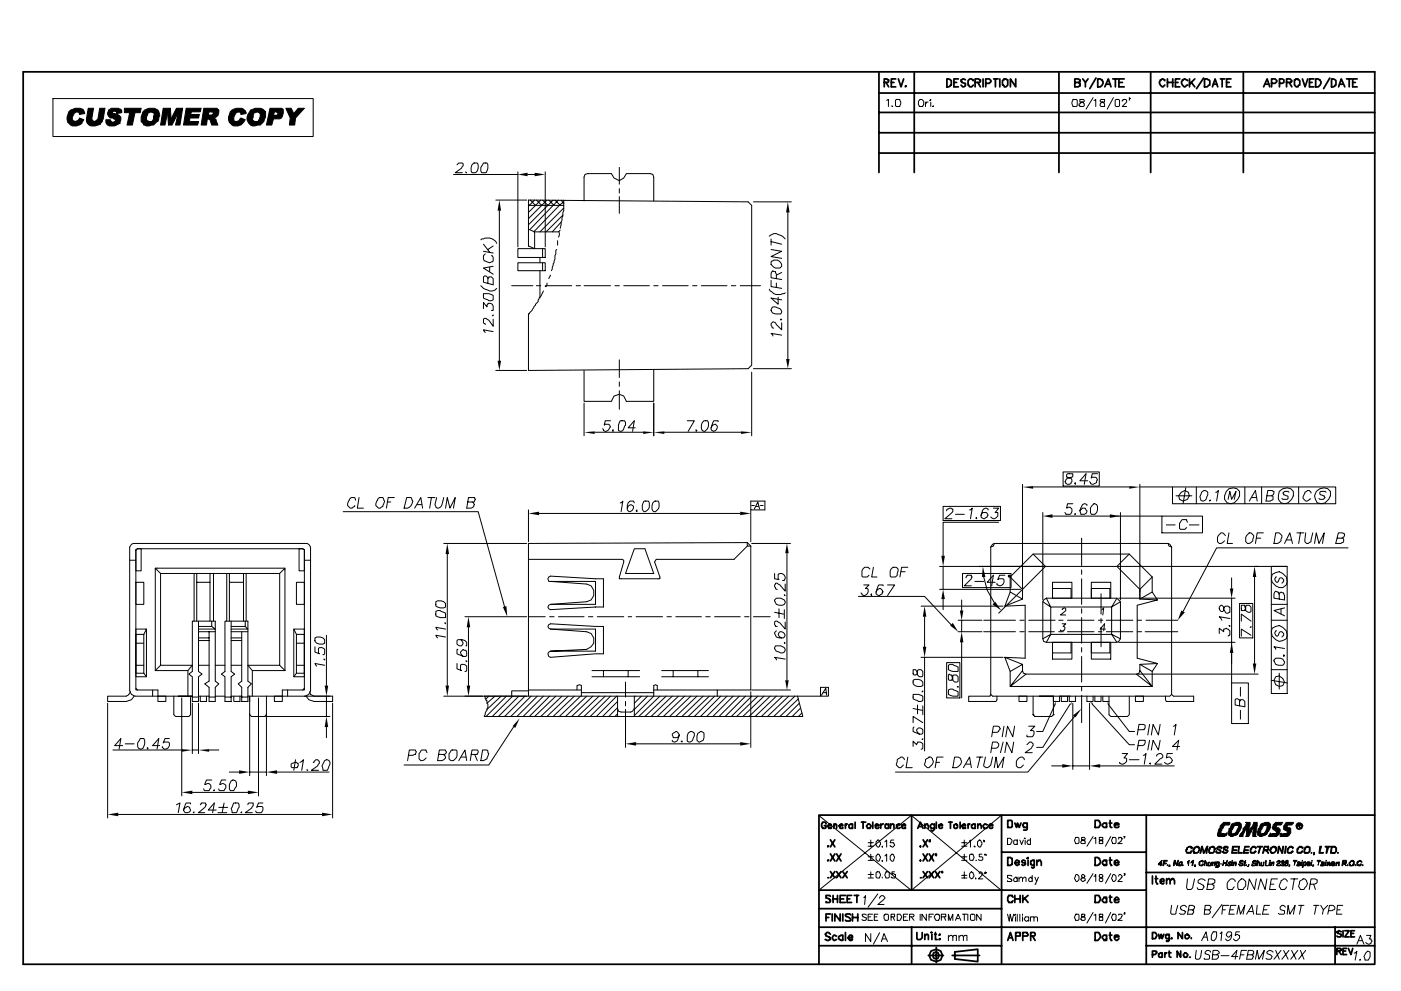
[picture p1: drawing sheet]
<svg xmlns="http://www.w3.org/2000/svg" width="420mm" height="297mm" viewBox="0 0 420 297" stroke-linecap="round" stroke-linejoin="round" font-family="sans-serif">
<g fill="none" stroke="#000" stroke-width=".53">
<path d="M7 21.5h405.3v267.5h-405.3zM263.6 27.9h148.7M263.6 33.7h148.7M263.6 39.8h148.7M263.6 21.8v29.9M265.2 24.7h1l.3-.3v-.5l-.5-.2h-.8v2.3M265.7 24.7l.8 1.3M267.3 24.7h.8M268.6 23.7h-1.3v2.3h1.3M269.4 23.7l.8 2.3 .8-2.3M271.5 25.8v.2l.3-.2M274.2 21.8v29.9"/>
<path d="M284 23.7h.5l.8 .5v1.3l-.8 .5h-.5zM286.1 24.7h.8M287.4 23.7h-1.3v2.3h1.3M289.5 23.9l-.5-.2-.8 .2v.5h.3v.3l1 .3v.8l-.8 .2-.5-.5M291.9 24.2v-.3l-.5-.2h-.5l-.6 .5v1.3h.3l.3 .5h.5l.5-.5M292.4 24.7h1.4l.2-.3v-.5l-.5-.2h-1.1v2.3M293.2 24.7l.8 1.3M294.8 23.7v2.3M295.6 25h1.1l.5-.8-.5-.5h-1.1v2.3M298 23.7h1.3M298.5 23.7v2.3M299.8 23.7v2.3"/>
<path d="M300.6 24.2l.6-.3v-.2l1 .2v1.6l-.5 .5h-.5v-.2l-.6-.3zM304.6 23.7v2.3l-1.6-2.3v2.3M317.6 21.8v29.9M322.3 24.7h1.4l.2-.3v-.5l-.5-.2h-1.1v2.3h1.1l.5-.2v-.8l-.5-.3M324.7 23.7l.8 1 .8-1M325.5 24.7v1.3M328.7 23.4l-1.9 3.2M329.2 23.7h.8l.5 .2 .3 .5a1.38 1.38 0 0 1-1.6 1.6zM331.3 26l1.1-2.3 .8 2.3M331.9 25.2h1M333.7 23.7h1.6M334.5 23.7v2.3"/>
<path d="M335.6 24.7h1M337.2 23.7h-1.6v2.3h1.6M345.1 21.8v29.9M349.3 24.2v-.3l-.8-.2-.5 .2-.3 .5a1.42 1.42 0 0 0 1.1 1.6l.5-.5M350.1 24.7h1.6M350.1 23.7v2.3M351.7 23.7v2.3M352.5 24.7h.8M353.8 23.7h-1.3v2.3h1.3M356.2 24.2l-1.1-.5-.5 .2-.2 .5a1.42 1.42 0 0 0 1 1.6l.8-.5M356.7 23.7v2.3M357.3 24.7l1 1.3"/>
<path d="M358.3 23.7l-1.6 1.5M361 23.4l-2.2 3.2M361.2 23.7h.8l.8 .5v1.3l-.8 .5h-.8zM363.6 26l.8-2.3 .8 2.3M363.9 25.2h1M366 23.7h1.3M366.5 23.7v2.3M367.8 24.7h.8M369.2 23.7h-1.4v2.3h1.4M372.9 21.8v29.9M379 26l1-2.3 .8 2.3M379.5 25.2h1"/>
<path d="M381.3 25h1.1l.5-.8-.5-.5h-1.1v2.3M383.7 25h.8l.5-.3v-.8l-.5-.2h-.8v2.3M385.8 24.7h1.4l.2-.5-.5-.5h-1.1v2.3M386.6 24.7l.8 1.3M388.2 23.9l1.1-.2v.2l.5 .3v1.3h-.3l-.2 .5h-.6l-.5-.5zM390.6 23.7l.8 2.3 .8-2.3M392.7 24.7h.8M394 23.7h-1.3v2.3h1.3M394.6 23.7h.8l.5 .2 .3 .5a1.38 1.38 0 0 1-1.6 1.6zM398.8 23.4l-1.9 3.2M399.3 23.7h.6l.8 .5v1.3l-.8 .5h-.6zM401.4 26l.8-2.3 1.1 2.3"/>
<path d="M401.7 25.2h1.1M403.8 23.7h1.6M404.6 23.7v2.3M405.7 24.7h.8M407 23.7h-1.3v2.3h1.3M263.6 45.9h148.7M247.7 247l-.2-.6h-.8l-.3 .6v.8l.3 .5h.8l.2-.3v-.5h-.5M248.3 247.5h1l-.3-.5-.7 .5v.3l.2 .5h.8v-.3M248.3 257.8v.3l.2-.3M248.3 253.6v.2l.2-.2M249 256l1.4 2.1M249 251.7l1.4 2.1"/>
<path d="M250.1 247.5l.3-.5 .5 .2v1.1M250.1 247v1.3M250.4 256l-1.4 2.1M250.4 251.7l-1.4 2.1M250.9 256l1.3 2.1M251.7 247.5h1.1l-.3-.5-.8 .5v.3l.3 .5h.8v-.3M252.2 256l-1.3 2.1M253.5 247v1.3M254.1 247l-.6 .2v.3M255.7 247.2l-.3-.2-.8 .2v.8l.3 .3h.8v-.3M255.7 247v1.3M256.5 246.4v1.9"/>
<path d="M258.3 246.4h1.3M258.8 246.4v1.9M260.4 247l.8 .5-.2 .8h-.8l-.3-.5zM261.7 246.4v1.9M262.5 247.5h1.1v-.3l-.5-.2-.6 .2v.8l.3 .3h.5l.3-.3M264.1 247v1.3M264.9 247l-.8 .2v.3M266.5 247.2l-.5-.2-.5 .2v.8l.2 .3h.5l.3-.3M266.5 247v1.3M267 247.5l.8-.5 .3 .2v1.1M267 247v1.3M269.9 247.2h-.2v-.2l-.8 .2v.8l.3 .3h.5l.2-.3"/>
<path d="M270.5 247.5h1l-.2-.5-.8 .2v.8l.2 .3h.8v-.3M273.4 244.3v22.5M275.2 248.3l.8-1.9 .8 1.9M275.5 247.8h1.1M276 257.8v.3v-.3M276 253.6v.2v-.2M276.8 256l1.4 2.1M276.8 251.7l1.4 2.1M277.4 247.5l.8-.5 .2 .5v.8M277.4 247v1.3M278.2 256l-1.4 2.1M278.2 251.7l-1.4 2.1"/>
<path d="M278.7 256l1.3 2.1M278.9 251.7v.6h-.2zM280 256l-1.3 2.1M280.3 247v1.5l-.6 .6-.5-.3M280.3 247.2l-.8-.2-.6 .5 .3 .8h.8l.3-.3M280.5 256h.3v.5zM280.8 246.4v1.9M281.6 247.5h1l-.2-.5-.8 .2v.8l.3 .3h.5l.2-.3M284.5 246.4h1.1M285 246.4v1.9M286.1 247.2l.8-.2v.2h.2v.8l-.2 .3h-.5l-.3-.3zM287.9 246.4v1.9"/>
<path d="M288.5 247.5h1l-.2-.5h-.3l-.5 .8 .2 .5h.8v-.3M290.3 247v1.3M290.9 247l-.6 .2v.3M292.4 247.2l-.2-.2-.8 .2v.8l.2 .3h.8v-.3M292.4 247v1.3M293.2 247.5l.8-.5 .3 .5v.8M293.2 247v1.3M296.1 247.2l-.8-.2-.5 .5 .3 .8h.8l.2-.3M296.7 247.5h1l-.2-.5h-.6v.2h-.2v.8l.2 .3h.6l.2-.3M300.4 244.3v44.7M300.4 255.4h43.4M302.2 245.9h1.1l.3 .3v1.6l-.3 .2h-1.1z"/>
<path d="M302.2 257h.8l.6 .3v1.8l-.6 .3h-.8zM304.3 246.7l.6 1.3 .2-1.3 .6 1.3 .5-1.3M304.3 258.6h1.4v-.5l-.6-.3h-.2l-.6 .8 .6 .8 .8-.3M307.5 258.1l-.8-.3-.2 .5 .2 .3h.8v.5l-.5 .3-.5-.3M308 246.7v1.8l-.2 .3h-.8M308 247l-.2-.3h-.8l-.3 .5 .3 .8h.8l.2-.2M308.3 257v.3h-.3zM308.3 257.8v1.6M310.2 257.8v2.1l-.3 .3-.5-.3M310.2 258.1l-.3-.3-.8 .3v1l.5 .3 .6-.3M311 258.3l.5-.2v-.3h.5l.3 .5v1.1M311 257.8v1.6"/>
<path d="M328.4 245.9h1.1l.5 .8v.5l-.5 .8h-1.1zM328.4 257h.8l.5 .3a1.72 1.72 0 0 1 0 1.8l-.5 .3h-.8zM331.9 247l-.3-.3h-.5l-.6 .5 .6 .8h.5l.3-.2M331.9 258.1h-.3v-.3h-.5l-.6 .8 .6 .8h.5v-.3h.3M331.9 246.7v1.3M331.9 257.8v1.6M332.7 246.7h.7M332.7 257.8h.7M332.9 245.9v1.9l.5 .2M332.9 257v1.9l.3 .5h.2M334.2 247.2h1.4l-.3-.5h-.8l-.3 .3v.8l.3 .2h.8l.3-.2M334.2 258.6h1.4l-.6-.8-.8 .3v1l.6 .3 .8-.3"/>
<path d="M343.8 244.3v44.7M389 247l.5-.3 .8 .3 .3 .5-.3 .8-.8 .2-.5-.2-.3-.8zM412.3 244.3h-166.7v44.7M245.6 277.9h166.7M245.6 272.4h54.8M245.6 266.8h98.2M247.7 275h.8M248.3 263.1h.2M249 268.7l-.2-.3h-1.1v.8l1.3 .5v.5l-.2 .3h-1.1v-.3M249 273.9h-1.3v2.2M249 261.2l1.4 1.9M249.6 273.9v2.2"/>
<path d="M249.8 269.4h1.4M249.8 268.4v2.1M250.4 261.2l-1.4 1.9M250.9 261.2l1.3 1.9M251.2 268.4v2.1M252 273.9v2.2l-1.6-2.2v2.2M252 269.4h1M252.2 261.2l-1.3 1.9M252.8 273.9v2.2M252.8 261.2l1.3 1.9M253.5 268.4h-1.5v2.1h1.5M253.5 279.5v2.4"/>
<path d="M254.1 269.4h.8M254.1 261.2l-1.3 1.9M255.1 274.2l-.2-.3h-1.1l-.3 .3 .3 .5a1.38 1.38 0 0 1 1.3 1.1l-.2 .3h-1.1l-.3-.3M255.4 268.4h-1.3v2.1h1.3M255.7 273.9v2.2M255.7 275h1.5M256.2 268.4h1.3M257 268.4v2.1M257.2 273.9v2.2M273.4 277.9v11.1M275 279.5v1.9l.2 .2h.8l.6-.5v-1.6M276 263.1h.3"/>
<path d="M276.8 261.2l1.4 1.9M278.2 261.2l-1.4 1.9M278.7 261.2l1.3 1.9M279.2 279.5h.3h-.3M280 261.2l-1.3 1.9M280.5 279.5v2.1h.6M280.5 261.2l1.4 1.9M281.9 261.2l-1.4 1.9M282.4 261.2h.2v.3h-.2zM303.8 268.9l-.2-.5h-1.1l-.3 .5v1.1l.3 .5h1.1l.2-.5M304.3 268.4v2.1M304.3 269.4h1.6"/>
<path d="M305.9 268.4v2.1M306.7 268.4v2.1M307.3 269.2l1 1.3M308.3 268.4l-1.6 1.3M328.4 279.5h1.1l.5 .8a1.38 1.38 0 0 1-1.6 1.6zM328.4 268.4h1.1l.5 .8v.5l-.5 .8h-1.1zM331.9 269.4l-.3-.5h-.5l-.6 .8 .6 .8h.5l.3-.3M331.9 268.9v1.6M332.7 268.9h.7M332.9 279.5v1.9l.3 .5h.2M332.9 268.4v1.8l.5 .3M334.2 269.7h1.4l-.6-.8-.8 .5v.8l.3 .3h.8l.3-.3"/>
<path d="M343.8 261.5h68.5M345.6 279.5h.8l.5 .8-.5 1.1h-.8zM345.6 262.6v2.4M346.4 263.4h.8M346.7 262.6v1.8l.2 .6h.3M348 264.2h1.1v-.6l-.3-.2-.8 .2v1.1l.5 .3 .6-.3M349.9 263.9l.7-.5 .3 .2v1.4M349.9 263.4v1.6M350.9 263.9l.5-.3v-.2h.6l.2 .5v1.1M354.6 279.5v1.9l-1.3-1.9v1.9M400.4 277.9v11.1M402.2 279.2l-.5-.2-.8 .2 .3 .6 1 .2v.6l-.2 .2h-.8l-.3-.2"/>
<path d="M402.8 279v1.8M403.3 279h1.3l-1.3 1.8h1.3M405.2 279.8h.7M406.2 279h-1v1.8h1M245.6 283.5h54.8M249 280l-.5-.5h-.5l-.5 .5 .2 .6 1.3 .5v.5l-.5 .3-1-.3M250.9 280.6l-.8-.3-.5 .8 .5 .8 .8-.3M252.8 280.6l-.6-.3-.5 .3-.3 .5 .3 .5 .5 .3 .6-.3M252.8 280.3v1.6M254.3 281.1h1.4v-.5h-.3v-.3h-.5l-.6 .8 .6 .8h.5v-.3h.3M277.4 280.6l.8-.6 .2 .3v1.3M277.4 280v1.6"/>
<path d="M278.4 286.4h4.5M279.2 285.1l1.6-.6 1.3 .6 .5 1.3-.5 1.3-1.3 .5-1.6-.5-.5-1.3zM279.5 280v1.6M280 285.6l.8-.3 .5 .3 .3 .8-.3 .8-.5 .2-.8-.2-.3-.8zM280.3 280h.5M280.8 284v4.5M281.6 280.3l.3-.3v.3zM281.6 281.6l.3-.2v.2zM285.6 286.4h8.2M286.4 285.3l6.8-.8v3.7l-6.8-.8zM302.2 281.9l.8-2.4 .8 2.4M302.5 281.1h1.1"/>
<path d="M304.6 280.6h1.3v-1.1h-1.3v2.4M306.7 280.6h1.3l.3-.3-.3-.8h-1.3v2.4M309.1 280.6h1.1l.2-.3v-.5l-.2-.3h-1.1v2.4M309.6 280.6l.8 1.3M331.9 280.6l-.3-.3h-.5l-.6 .5 .6 1.1h.5l.3-.5M331.9 280.3v1.6M332.7 280.3h.7M334.2 280.8h1.4l-.3-.5h-.8l-.3 .3v.8l.6 .5 .8-.5M343.8 283.5h68.5M345.6 286.1h.8l.5-.8h-.2v-.2h-1.1v1.8M347.5 280l.2 1.4 .6-1.4 .2 1.4 .6-1.4M348.5 285.9l-.2-.3-.8 .3v.7l.2 .3h.8v-.3"/>
<path d="M348.5 285.6v1.3M349.3 285.6v1.3M349.9 285.6l-.6 .3v.2M350.4 285.6h.8M350.6 280v1.9h-.2v.2h-.5v-.2M350.6 280.3h-.2v-.3h-.5v.3h-.3v.8l.3 .3h.5l.2-.3M350.6 285.1v1.5l.6 .3M351.4 281.1l-.2 .3h.2M354.1 285.1v1.8l-1.1-1.8v1.8M354.9 286.1l.8-.5 .5 .8-.3 .5h-.8zM355.4 280.3l.8-.3 .5 .8-.5 .6h-.5l-.3-.3zM356.7 286.9h.3"/>
<path d="M357.3 281.1v.3M400.9 285.1h1.1l.2-.6-.2-.2h-1.1v1.8M401.4 285.1l.8 1M402.8 285.1h.8M403.8 284.3h-1v1.8h1M404.4 284.3l.8 1.8 .5-1.8"/>
</g>
<g fill="none" stroke="#000" stroke-width=".3">
<path d="M15.9 29.5h78v11.4h-78zM265.9 30.1l.5-.3v2.1M267.5 31.7v.2h.3M268.6 30.1l.2-.3h1.1a2.13 2.13 0 0 1 0 2.1h-1.1l-.2-.2zM275.4 30.3l.6-.5h.5l.5 .5v1.1l-.2 .5h-1.1l-.3-.5zM277.5 30.6v1.3M278.3 30.6h-.5l-.3 .5M278.9 30.1l.2-.3v.3zM279.1 30.6v1.3M279.9 31.7l-.2 .2h.2M321.7 29.8h1.1l.3 .3v1.6l-.3 .2h-1.1a2.13 2.13 0 0 1 0-2.1zM323.8 29.8v.8h.8l.6 .5v.6l-.3 .2h-1.1v-.2h-.2v-.6l.8-.5h.5l.3-.5-.3-.3z"/>
<path d="M327.8 29.3l-2.1 3.4M328.1 30.1l.5-.3v2.1M329.9 30.1l.3 .5h.5l.6 .5v.8h-1.1l-.3-.2v-.6l.6-.5h.8v-.8h-1.1zM333.9 29.3l-1.8 3.4M334.4 30.1a.94 .94 0 0 1 1.4 0v1.6l-.3 .2h-.8l-.3-.2zM336.5 30.3l.3-.5h.8l.3 .3v.5l-1.4 1.3h1.4M338.9 29.5h-.2v-.2l.2 .2-.2 .6M136 52.3h19.3M137.1 49.4l.5-.5h1l.3 .2v.6l-.5 .7-1.9 1.4h2.1M139.7 51.5v.3h.3M141.6 49.4l.5-.5h1a2.28 2.28 0 0 1-.5 2.9h-1l-.3-.6zM145 48.9h1a2.82 2.82 0 0 1-.2 2.9h-1.3l-.3-.6v-1z"/>
<path d="M148.7 60h9.3M155.3 51.5v22.5M158.2 52.3h2.1M159 60l1.6 1.6M160.3 60l-1.8 1.8M160.9 60l1.6 1.6M162.2 60l-3.7 3.7M162.7 60l1.6 1.6M163.5 51.5v22.5M164 60l-5.5 5.5M164.6 60l1.6 1.6M165.9 60l-7.4 7.4"/>
<path d="M166.4 60l1.6 1.6M167.5 60l-8.5 8.7M168.3 60l.8 1M169.1 60v3.1l-.3 .6v1l-.8 3.7M185.7 50.2v5M185.7 56.5v1.4M185.7 58.9v5M144.2 71.9a3.3 3.3 0 0 1 4.8 1M145 75.3l2.9 .5M145 73.2l1.8 2.4M145.5 76.1l-.5 .5v1.1l.3 .5h.2a1.59 1.59 0 0 0 2.4 0v-1l-.3-.6h-.2M147.9 79.8l-2.9 .5 2.9 1.9"/>
<path d="M147.9 73.7l-1.6 1.1M149.8 63.1v45M155.3 78.8h8.2v2.3h-8.2zM155.3 74.5h8.2v2.7h-8.2zM158.5 68.7l1.8 .8M158.5 61.6h10.6M158.5 61.3l.2 .3M160.3 69.5v5l-1.8-.8v-13.7l65.9 .5 1 1.1v47.8l-1 1.1-65.9 .5v-16.9h.2l1.9-2.9 .8-.8v-.5l1.6-2.7M160.3 69.5h7.4M161.9 77.2v1.6M162.7 74.5v2.7M162.7 78.8v2.3"/>
<path d="M167 74.8l-.3 .3-.3 2.6-1 3.4M167.2 72.1v1.4M167.7 69.8v.8l-.2 .5M168 69l-.5 .5M168.3 66.6l-2.7 2.9M168.8 64.5l-5 5M169.1 60.5l-1.4 1.1-7.6 7.9M169.1 62.4l-7.2 7.1M175.2 60.2v-7.1l.2-.8 .8-.3h7.2l.7 1.4 1.6 .8 1.4-.8 .8-1.4h7.1l.8 .3 .3 .8v7.1M226 60.5h11.3M230.7 70.8l.3-.2a2.59 2.59 0 0 1 3.2 0l1.3 1M231.2 78.5a1.83 1.83 0 0 1 2.1-.5 1.83 1.83 0 0 1 1.1 1.8l-.5 .5h-1.3l-1.4-1z"/>
<path d="M231.2 74.8l3.2 .5-3.2 1.6 3.2 .5M231.2 72.4l3.2 .8M231.2 71.6v1.9M236.3 63.7v43.9M144.2 85.6a4.5 4.5 0 0 0 3.4 1.6l.8-.2 .6-.6M145 92.5v-1.8l1 1.3 .3-1.1h.8l.5 .3 .3 .5v1.3h-.5M145 88h1.6l1.3 .5v1.4l-.5 .2h-.8l-1.6-.8zM146.3 83.5l.3-.5h.8l.5 .5v1.9l-2.9-.8v-1.6l.3-.3h.5l.5 .6v1.5M146.8 80.1v1.3M147.9 99.4l-2.9-.5 .5 .8M147.9 95.7v2.1l-1.3-1.8-.8-.6h-.5l-.3 .3v1l.5 .3v.3M147.9 94.4v.2h-.3"/>
<path d="M153.5 85.6h6.3M160.9 85.6h1.3M161.9 81.1v8.2M163.5 85.6h7.9M164 84.8v.6l-.2 .5h-.3M165.1 82.5l-.5 1M172.8 85.6h1.3M175.2 85.6h7.9M184.4 85.6h1.3M187.1 85.6h7.6M196.1 85.6h1.3M198.7 85.6h7.7"/>
<path d="M207.7 85.6h1.3M210.3 85.6h7.7M219.3 85.6h1.4M222 85.6h6.1M230.7 86.7a3.3 3.3 0 0 0 4.8 1.1M231.2 84v1.9l3.2 .5M231.5 92.3l.3-.3h.8l1.3 .5a1.02 1.02 0 0 1 .3 1.6h-1.6l-.8-.3a1.02 1.02 0 0 1-.3-1.5zM232.8 83.5v-1.3l-.2-.8h-.6l-.2-.3-.6 .8v1.4l3.2 .5M232.8 84.8v1.4M233.4 89.1v2.1l-2.2-1.9 3.2 .6M234.2 95.7h.2l-.2 .3zM234.4 96.7v2.2l-1.8-2.2-.8-.2-.6 .5v.5l.6 .8h.2"/>
<path d="M234.4 81.7l-1.6 .8M148.7 111h9.3M185.7 107.9v5.3M185.7 114.5v1.3M185.7 117.1v5.6M196.1 110.8v9.5h-8.2l-.8-1.6-1.4-.5-1.6 .5-.7 1.6h-8.2v-9.3M225.4 111.6v19M226 110.5h11.3M234.4 100.5l-3.2-.6 .6 .8M175.2 120.8v9.8M178.3 129.6h14.6M183.1 126.1h-1.6l-.3 1.3v-.2h1.4l.5 .8-.3 .2a1.21 1.21 0 0 1-1.8 .8l-.3-.5"/>
<path d="M183.9 128.8l-.3 .2 .3 .3v-.3M186 126.1h1.3l.3 .5v.8l-.8 1.6-.5 .3-.8-.3v-1.6zM190.5 128.2h-2.1l1.8-2.1-.5 3.2M196.1 120.8v9.8M199.2 129.6h23M206.1 126.1h2.1l-1.8 3.2M208.8 128.8v.5l.2-.3M210.6 126.6l.5-.5h1.1a2.21 2.21 0 0 1-1.1 3.2l-.5-.3-.3-.5zM215.4 126.4v-.3h-1.4l-.7 2.1v.6l.2 .2a1.11 1.11 0 0 0 1.3-.1 1.11 1.11 0 0 0 .3-1.2l-.5-.5a1.38 1.38 0 0 0-1.3 1M102.9 153.4h40.5l7.9 28.5M106.6 149.9l-.2-.8h-1.1l-.5 .6-.6 1.3v.5l.8 .8h.6l.8-.5v-.3M107.7 149.1l-.5 3.2h1.8"/>
<path d="M113.2 149.7l.6-.6h1l.6 1.1-.6 1.6-.8 .5h-.5l-.8-.8zM116.2 150.5h1M118.3 149.1h-1.9l-.5 3.2M122 149.1h1.3l.5 1.1a2.29 2.29 0 0 1-2.6 2.1zM124.4 152.3l1.8-3.2 .5 3.2M125.1 151.3h1.4M128.3 149.1h2.1M129.4 149.1l-.5 3.2M131 149.1l-.6 2.2 .3 .7a1.13 1.13 0 0 0 1.2 .2 1.13 1.13 0 0 0 .7-.9l.5-2.2M133.6 152.3l.5-3.2 .8 3.2 1.6-3.2-.5 3.2M140.2 150.5h1.9l.5-.8-.3-.6h-1.8l-.5 3.2h1.3l.8-.5 .2-.5-.2-.6-.5-.2M158.5 152.8v9.6"/>
<path d="M161.7 153.9h60.3M186 150.7l.8-.5-.5 3.2M190.2 150.7l-.2-.5h-1.1l-.5 .5-.3 .8v1.3l.5 .6a1.19 1.19 0 0 0 1.1-.6 1.19 1.19 0 0 0 0-1.3 1.07 1.07 0 0 0-1.6 .8M191 152.8l-.2 .3 .2 .3v-.3M193.1 150.2h1.4l.2 .5v1.3a1.82 1.82 0 0 1-1.6 1.4 2.2 2.2 0 0 1 0-3.2zM195.8 150.7l.5-.5h1.1a2.25 2.25 0 0 1-.8 3.2h-.5a1.99 1.99 0 0 1-.3-2.7zM225.2 150.2h4.2v2.6h-4.2zM225.2 152.8v9.6M225.4 151.5h.8M226.2 152.6l1.1-2.1 .5 2.1M226.7 151.8h.8M228.1 151.5h.8"/>
<path d="M282.8 151.8h17.2v4.2h-17.2zM283.9 153.1v-.3l.8-.5 1.1 .3v.8l-2.4 2.1h2.1M286.5 154.2h2.7M290.8 152.8l.8-.5-.6 3.2M292.6 155.2h.3v.3zM296.3 152.8v-.2a1.02 1.02 0 0 0-1.6 .2l-.5 2.2 1.1 .5 .8-.5 .2-.6-.5-.8h-1.1l-.5 .8M297.9 152.3h1.6l-1.1 1.3h.8v1.1l-.5 .5a1.02 1.02 0 0 1-1.6-.2M299.5 156.5h-16.7v10.1M306.7 145.2v34.4M309.8 146h28.9M312.7 153.6v26.2M315.6 154.7h17.2"/>
<path d="M318.8 141.5h10.9v4.2h-10.9zM320.1 142l-.2 .3v.8l1.3 .2 .3 .5a1.09 1.09 0 0 1-.8 1.4 1.09 1.09 0 0 1-1.3-.8l.7-1.1 1.4-.2 .2-.3v-.8zM321.7 151h-1.6l-.2 1.3 1-.3 .6 .6v.8l-.3 .5-.3 .3h-1.3l-.2-.6M322.5 153.9l-.2 .3h.2M322.5 144.6l-.2 .3 .2 .3v-.3M326 151.5v-.2l-.8-.3a2.68 2.68 0 0 0-1.1 3.2h1.1l.5-.3 .3-.8-.6-.8h-.8l-.8 .8M326.2 144.1h-2.4l1.9-2.1-.5 3.2M327.3 151.8l.8-.8 .8 .3a2.28 2.28 0 0 1-.6 2.9h-1l-.3-.6v-1.3zM329.1 142h-1.5l-.3 1.3v-.2h1.3l.3 .2 .2 .5-.2 .3v.5l-1.3 .6-.6-.3-.2-.5M335 154.7h13.5M336 153.6v26.2M341.8 145.2v34.4l3.7-2.2 1.6 2.4"/>
<path d="M341.8 146h9.8M348.5 154.7h12.1v5h-12.1zM349.8 157.3h2.6M351.6 146h49v5h-49zM352.7 148.6h4.8M354.3 147.5l1-.5 1.1 .5 .3 1.1-.6 1.1-1.3 .5-1.1-.5-.2-1.1zM355.6 146.2l-.8 4.8M356.1 156.5l-.2-.7h-1.4a3.2 3.2 0 0 0-.8 2.6l.3 .3h1.3l.6-.6M356.7 157.3h2.9M358.8 146v5M360.4 147.5a1.07 1.07 0 0 1 1.8 0v.8l-.5 1.4a1.02 1.02 0 0 1-1.6 .2l-.3-1zM362.7 149.9h.3l-.3 .3z"/>
<path d="M364.6 147.5l.8-.5-.5 3.2M367.8 147.3a2.38 2.38 0 0 1 3.9 0 3.2 3.2 0 0 1-2.6 3.7l-1.1-.3-.8-1v-1.1zM368.3 149.7l.5-2.4 .6 2.4 1.3-2.4-.5 2.4M368.6 159.7l-.6 3.2h1.6M373.3 146v5M374.6 150.2l1.9-3.2 .5 3.2M375.4 149.1h1.4M378.4 146v5M378.9 159.7h-1.9l-.5 3.2M379.9 148.6h1.4l.5-.3 .3-1-.6-.3h-1.3l-.5 3.2h1.3l.8-.5v-.8l-.5-.3M382.6 159.7h1l.8 .8v.5l-.2 1.1-.6 .5-.5 .3h-1zM383.6 147.3a2.63 2.63 0 0 1 4.3 0 3.2 3.2 0 0 1-2.7 3.7l-1-.3-.8-1z"/>
<path d="M386.6 147.5l-.3-.2h-1.1l-.5 .5 .3 .5 1.3 .6v.5l-.3 .3h-1.3l-.3-.3M388.9 159.7h2.2M389.5 146v5M390 159.7l-.5 3.2M391.6 159.7l-.3 2.7 .5 .5h.6l.8-.5 .5-2.7M393.2 147.8l-.6-.8h-.5l-.8 .5-.5 1.4v.5l.8 .8h.5l.8-.5v-.3M394.8 147.3a2.63 2.63 0 0 1 4.2 0 3 3 0 0 1-4 3.4l-.8-2.1zM397.7 147.5l-.3-.2h-1.3l-.3 .2v.6l1.3 .5 .3 .5-.5 .6h-1.1l-.2-.3M38.9 167.9h1.8M40.7 165v41.8h6.7v1.9M40.7 165v-.3l.6-.2h49.5l.5 .2v42.1h-6.6v1.9M40.7 174.5h2.4v6.7h-2.4z"/>
<path d="M42.3 164.5v6.6h-1.6v-6.1M46.6 170.3l1.6 1.6M58.2 171.9v14.3M59 171.9v14.3M59 174.5h4M63 171.9v14.3M64 171.9v14.3M68 171.9v14.3M68.8 174.5h4.2M68.8 171.9v14.3M73 171.9v14.3M73.8 171.9v14.3"/>
<path d="M83.9 171.9l1.6-1.6v30.7M85.5 170.3h-38.9v30.7M88.9 174.5h2.4v6.7h-2.4zM89.7 164.5h1.1l.5 .2v6.4h-1.6zM91.3 167.9h1.8M133.1 162.9h24.9M134.1 166.1v39.4M165.1 174.3h-.5l-.3-.8 .3-.6 .5-.2 15.9 .8v8.4l-15.9 .8-.5-.2-.3-.6 .3-.5 .5-.2M165.1 174.3l10.8 .8a2.75 2.75 0 0 1 2.2 1.9 2.75 2.75 0 0 1-.8 2.8l-1.4 .6-10.8 .8M165.1 174.3h13.5v6.9h-13.5M190.2 164.5h3.2l2.7 7.4h-8.5zM224.1 162.6l-65.6 .3v43.9h15.9"/>
<path d="M224.1 162.6l1.1 1.1M224.1 162.6v1.1h1.1M224.1 163.7l-4 4h-23.3l-.5 .8 1.6 4.4v.6h-12.2l1.4-5v-.6l-.6-.2h-28M225.2 163.7v43.1h-29.1M225.4 162.9h11.7M232.3 179.8l.5-.5h1.4l1 .5 .3 .8-.3 .6-.5 .2h-1.1l-.8-.2zM232.3 171.9v1.6l1.3 .2-.2-.2v-1.3a1.32 1.32 0 0 1 1.7 .1 1.32 1.32 0 0 1 .1 1.7h-.5M235.2 178.2l.3 .3h-.3M235.5 175.1v2.1l-1.6-1.9-.8-.5h-.5l-.3 1.1 .3 .5 .5 .3M236 165.8v38.1M257.4 178.8h19.9l7.9 8.4M259 175.3h1.6l-1 1.1h.5l.2 .3a1.44 1.44 0 0 1-1.3 1.8l-.5-.3-.3-.5"/>
<path d="M260.9 170.6l-.6-.6h-1l-.8 1.1v1.6l.3 .2h1.3l.5-.5M261.4 178l-.3 .2 .3 .3v-.3M261.9 170l-.5 2.9h1.6M264.8 175.6v-.3h-1.3l-.2 .6-.6 2.1 .8 .5 1.1-.5v-.6h.2l-.7-1a1.38 1.38 0 0 0-1.4 1M266.2 175.3h2.1l-2.1 3.2M267.2 170.6l.6-.6h1l.5 .6-.2 1.8-.5 .5h-1.4l-.2-.2v-1.6zM270.1 171.4h1.4M272.3 170h-1.9l-.5 2.9M281.8 169.8h31.7M281.8 176.7h24.3M282.8 169.8v6.9M282.8 179.6v3.1"/>
<path d="M288.4 179.8v3.2M288.7 171.9h14.5v4.2h-14.5zM289.7 173.2l.3-.8h1.3l.3 .5-.3 .6-2.1 2.1h2.1M292.4 174.3h2.6M295 172.9l1.1 4 2.1 3.7M297.1 164v44.1M298.2 162.9l-.5 .3-.6 .8M298.2 162.9l-.3 .8-.8 .3M298.2 162.9h52.1M298.4 174.5h-2.3l1.8-2.1-.5 3.2M301.4 172.4h-1.6l-.6 1.3 .3-.2h1.3a1.32 1.32 0 0 1-.1 1.7 1.32 1.32 0 0 1-1.7 .1v-.5M302.4 172.4h.5v.5h-.5z"/>
<path d="M302.9 172.9v4.5M306.4 176.9l-6.9 6.9M306.7 179.6l-3.8-2.2-1.5 4.3M306.7 179.6l-5.3 2.1M309.8 166.1l3.7 3.7M313 179.8l.8-.5h21.2l1 1.1v11.1l-.5 .8-.5 .2h-21.2l-.8-.2-.3-.8v-11.1zM313.5 169.8h21.5l6.8 6.9M313.5 169.8l-6.8 6.9-3.8-3.8M313.8 179.3l1.3 2.6-2.4-1.5M315.6 174.5h5.9v4.8h-5.9zM315.6 179.3v-2.9h5.6v2.9M324.4 161.3v8.2"/>
<path d="M324.4 170.8v1.4M324.4 173.5v7.7M327.3 174.5h5.8v4.8h-5.8zM327.3 179.3v-2.9h5.5v2.9M330.2 178v6.1M335 179.3l-1.6 2.6 2.6-1.5M335 169.8l3.7-3.7 6.8 6.8M335.2 169.8h50.8M335.5 179.3h34.9M338.7 166.1h-28.9l-6.9 6.8M341.8 176.7v2.9l5.3 .2-6.1 1.6v15.9l6.1 1.6-1.6 2.4-3.7-2.2M345.5 172.9v4.5"/>
<path d="M345.5 172.9l-3.7 3.8M350.3 162.9l.5 .3 .6 .8M350.3 162.9l.3 .8 .8 .3M351.4 164v44.1M367.5 160.5l-.8-.8h-.5l-1.1 1.3v1.4l.6 .5 1-.3 .5-.5M369.4 173.2v3.2M369.4 179.3v25.4M373.9 160.5l.7-.8h.6l.8 .8-.3 1.1a1.36 1.36 0 0 1-1.6 1.3l-.5-.5v-1.4zM376.2 172.9v26M376.8 161.3h1.3M381.3 169.8h4.7v38.1h-4.7zM381.5 172.2l2.1-.8a2.81 2.81 0 0 1 2.2 3.9l-1.1 .8a2.97 2.97 0 0 1-3.2-3.9z"/>
<path d="M382.9 172.9h-.3a1.02 1.02 0 0 0 .3 1.6l.5-.2 .5-1.1h.5l.6 .5v.6l-.6 .5M383.6 178.2v-.5l.6-.3 .8 .3 .2 .8v1.3l-3.1-.5v-1.3l.5-.8 .8 .2 .2 .8v1.4M385.2 162.9l1.6-3.2 .8 3.2M385.8 161.8h1.5M394.2 162.9l.6-3.2 .8 3.2 1.5-3.2-.5 3.2M401.1 161.3h1.3l.6-.3 .2-1-.5-.3h-1.3l-.8 3.2h1.6l.5-.3 .3-.2v-.8l-.6-.3M404.3 164.2h-39.4l-10.1 19.1M40.7 192.8h2.4M40.7 199.4h2.4M43.1 190.1h-2.4v11.7h2.4M43.1 190.1v11.7M43.9 188.6v14.2h-3.2v-14.2h3.2l-.8 1.5"/>
<path d="M48.2 199.4l-1.6 1.6M59.5 186.2v15.1l1.1 .8-1.1 .7v5.9M59.5 199.4h3.2M59.5 189.4h5.1M59.5 191.2h3.2M59.5 192h3.2M62.7 189.4v14.8l-1.3 .8 1.3 1v4.3h1.9v-4.3l1-1-1-.8v-18h-6.9v15.1l-1.1 .8 1.1 .7v7.5h1.8v-1.6M63.5 186.2v1.6h-4M63.5 187.8l1.1 .8h-5.1M64.6 199.4h2.9M69.3 186.2v15.1l1.1 .8-1.1 .7v7.5h-1.8v-7.5l-1.1-.7 1.1-.8v-15.1h6.8v18l1.1 .8-1.1 1v4.3h-1.8v-4.3l-1.1-1 1.1-.8v-14.8M69.3 199.4h3.2"/>
<path d="M69.3 189.4h5M69.3 191.2h3.2M69.3 192h3.2M73.6 187.8l.7 .8h-5M73.6 186.2v1.6h-4.3M83.9 199.4l1.6 1.6M88.1 188.6h3.2v14.2h-3.2zM88.1 188.6l.8 1.5M88.9 190.1h2.4v11.7h-2.4zM88.9 192.8h2.4M88.9 199.4h2.4M94.5 193.9v1.5l1.3 .6-.3-.3v-1.3l.3-.3h.8l.8 .5v1.4l-.6 .2"/>
<path d="M94.5 191.2a2.28 2.28 0 0 1 2.9 .5v1.1a2.03 2.03 0 0 1-2.9-.8zM97.1 197.6l.3 .2v-.2M97.4 199.4l-2.9-.5 .5 .8M97.9 190.4v15.1M130.7 183.3l.5-.3h.8l1.6 .8v1.3h-1.6l-1.3-.5zM130.7 180.4a2.28 2.28 0 0 1 2.9 .5v1a2.82 2.82 0 0 1-2.9-.2zM133.3 186.7l.3 .3v-.3M133.6 190.9l-2.9-.5 .5 .8M133.6 188.6l-2.9-.6 .5 .8M137.1 198.9v1.6l1.3 .5-.3-.3v-1.3l.3-.3h.8l.8 .6v1.3l-.6 .3M137.3 194.6h-.2v1.4l1.8 .8h.8l.3-.3v-1.1l-.3-.5h-.5l-.3-.3-.8 .8 .3 .8 .5 .6M138.1 191.7h.3l.5 1.1-.3 .5a1.02 1.02 0 0 1-1.5-.2v-1.1a2.28 2.28 0 0 1 2.9 .5v1.1h-.3"/>
<path d="M139.4 184.9h18.6M139.7 198.1l.3 .2v-.2M140.5 188v17.5M158.5 184.9h5M164.8 184.9h1.4M165.1 188.6l-.5-.3-.3-.5 .3-.6 .5-.2 15.9 .8v8.2h-2.4l-13.5 1-.5-.2-.3-.8 .3-.6 .5-.2M165.1 188.6h13.5v6.6h-13.5l10.8-.6a2.75 2.75 0 0 0 2.2-1.9 2.75 2.75 0 0 0-.8-2.8l-1.4-.5zM167.5 184.9h7.7M176.5 184.9h1.3M179.1 184.9h8M188.4 184.9h1M190.8 184.9h7.9"/>
<path d="M200 184.9h1.3M202.7 184.9h7.6M211.7 184.9h1.3M214.3 184.9h7.7M223.3 184.9h1.3M226 184.9h5M232.3 183.5l2.6 .6M232.6 193.6h1.6l1 .5 .3 .8a1.12 1.12 0 0 1-1.9 .5l-.8-.2a1.02 1.02 0 0 1-.2-1.6zM232.8 189.1l-.5 .5 .5 1.3 .8 .3h1.3a1.01 1.01 0 0 0 0-1.6 1.01 1.01 0 0 0-1.5 .5l.2 .6 .8 .5M233.6 182.5v2.6M235.2 192.5l.3 .3h-.3M235.2 182.7v2.7"/>
<path d="M235.5 197.6l-3.2-.6 .5 .8M235.5 186.4v2.2l-1.6-1.9-.8-.5h-.5l-.3 .2v.8l.3 .6h.5M276.2 181.7h24.6M276.2 197h24.6M277.3 184.9v9M277.3 197v28.1M283.9 198.6h4v10.6h-4zM284.4 199.4l.6-.3h.8l1.5 .8v1.4h-1.5l-1.4-.6zM287.3 189.4h7.2M287.3 185.9h7.2M288.4 185.9v3.5M288.4 192.5v16.7"/>
<path d="M295 189.4h9.5M295 185.9h9.5M301.4 197l5.3 2.1-3.8 2.2zM301.4 181.7l6-.3v15.9l-6-.3M305.9 189.4h1.3M305.9 185.9h1.3M306.7 199.1v1.9M308.5 189.4h7.7M308.5 185.9h7.9M312.7 191.5l2.4-1.4-1.3 2.4M315.1 181.9h18.3v8.2h-18.3zM315.6 192.5h5.9v5.1h-5.9z"/>
<path d="M315.6 192.5v3.2h5.6v-3.2M317.5 189.4h1.3M317.5 185.9h1.3M318.6 182.7v-.2l.5-.3 .5 .3v.5l-1.6 1.3h1.6M318.6 187h1l-.8 .8 .6 .2v.6l-.3 .5h-1.1v-.3M320.1 189.4h8M320.1 185.9h8M324.4 182.5v1.3M324.4 185.1v7.7M324.4 194.1v1.3M324.4 196.8v7.6M327.3 192.5h5.8v5.1h-5.8z"/>
<path d="M327.3 192.5v3.2h5.5v-3.2M329.4 189.4h1.1M329.4 185.9h1.3M330.2 185.4v1.3M330.2 188v5.9M330.5 182.7l.5-.5-.3 2.1M331.5 188.6h-1.6l1.4-1.6-.3 2.1M331.8 189.4h7.9M331.8 185.9h7.9M335.5 192.5h34.9M336 191.5l-2.6-1.4 1.6 2.4M341 189.4h1.4"/>
<path d="M341 185.9h1.4M343.4 189.4h9.8M343.7 185.9h9.5M347.1 198.9l-5.3 .2v1.9M365.7 189.9v-1.6l1.3 1.1v-.8l.8-.3 1 .8v1.3l-.5 .3M366.2 181.4l-.5 .5v.6l.5 .8h.5l.3-.3v-.5l.5-.8h.8l.5 .2v1.6l-1 .3-.8-1.1v-.8zM368.6 187.5l.2 .3v-.3M368.8 185.4l-3.1-.5 .7 1M371.7 180.9h4v10.3h-4zM372.3 186.2v-2.1l2.9 2.1M372.3 181.4v1.6h1l.3-1.3 .3-.3h.7l.6 .5v1.4a1.02 1.02 0 0 1-1.6-.3l-.3-1.6zM375.2 190.4l-2.9-1.8v2.1"/>
<path d="M375.2 187.8v.2h-.3M381.3 181.2h4.7M381.3 185.9h4.7M381.5 188.3l2.1-.8a2.81 2.81 0 0 1 2.2 4l-2.2 .8a2.81 2.81 0 0 1-2.1-4zM382.1 197.8l.5-.5h1.3l.8 .3 .5 1-.5 .8h-1.3l-.8-.3zM382.9 189.1h-.3a1.02 1.02 0 0 0 .3 1.6l.5-.3 .5-1h.5l.6 .5v.5l-.6 .5M384.2 182.5v1.6M385 196.2l.2 .3-.2 .3v-.3M385.2 194.4l-3.1-.5 .5 .7M385.2 182.2l-3.1 .8 3.1 1.6M32.3 210.8v34.4M39.2 207.3l-.6 .8-.8 .6h-5.5v1.6h5.5l1.6-.6 .8-1"/>
<path d="M40.7 206.3l.6 .5M43.1 201.8l.8 1M45.8 206.8v1.9M46.6 201h9.8l1.3-1.6h-9.5v-27.5h35.7v27.5h-9.6l1.4 1.6v7.7M47.4 208.7h2.3v1.6h-2.3zM52.1 208.7v5.5l.6 .6h3.9l.5-.6v-5.5M53.4 208.7h4.3h-17.2l-1.1-.6-.5-1v-43.1l.5-.8 .6-.3h52.1l.5 .3 .5 .8v43.1l-.5 1-1.1 .6M54.5 209.2v29.4M56.4 201v7.7M57.7 208.7v.2h1.8M57.7 210.8v15.1M59.5 208.7h3.2"/>
<path d="M59.5 210.8v15.1M60.1 208.7v1.6h1.8v-1.6M62.7 208.9h1.9M64.6 208.7h2.9M67.5 208.9h1.8M69.3 208.7h3.2M70.1 208.7v1.6h1.9v-1.6M72.5 208.9h1.8M74.3 208.7h25.4v1.6h-5.5l-1.6-.6-.8-1M74.9 214.2l.5 .6h4l.5-.6M74.9 208.7v23.8M75.7 201h9.8"/>
<path d="M77.5 209.2v29.4M79.6 214.8h19.4M79.9 208.7v23.8M82.3 208.7h2.4v1.6h-2.4zM86.3 206.8v1.9M88.9 201.8l-.8 1M91.3 206.3l-.5 .5M92.9 207.3l.2 .8 1.1 .6M97.9 208.7v6.1M97.9 217.9v3.2M99.7 210.8v34.4M133.1 208.7h113"/>
<path d="M145.3 208.7l.5 1.3h.2v.8l.3 .2v1.1l-1 2.7h95.5l-1.6-6.1M146.6 208.7l-.8 .8M148.4 208.7l-2.4 2.1M150.3 208.7l-4.3 3.9M151.9 208.7l-6.1 6.1M153.7 208.7l-6.1 6.1M154 217.9l-7.4 11.4h-25.4M155.6 208.7l-6.1 6.1M157.4 208.7l-6.1 6.1M158.5 207.1h-5v1.6M158.5 206.8v1.9M159.3 208.7l-6.1 6.1"/>
<path d="M161.1 208.7l-6.1 6.1M163 208.7l-6.1 6.1M164.8 208.7l-6.1 6.1M166.7 208.7l-6.4 6.1M168.5 208.7l-6.3 6.1M170.4 208.7l-6.4 6.1M172.2 208.7l-6.3 6.1M173 206.8v-1.3l.8-.3 .6 .3v3.2M174.1 208.7l-6.4 6.1M174.4 207.6h21.7v1.1l-5.9 5.8M175.9 208.7l-6.3 6.1M177.5 202.8h14.3"/>
<path d="M177.5 201h14.3M177.8 208.7l-6.4 6.1M179.7 208.7l-6.4 6.1M181 201v1.8M181.5 208.7l-6.3 6.1M183.1 208.7l-6.1 6.1M184.9 208.7l-6 6.1M185.2 212.4l.3 .8 .8 .2h2.9l.5-.2 .5-.8M185.2 208.7v6.1M185.2 210.3l-4.5 4.5M185.2 212.1l-2.6 2.7M185.2 214l-.8 .8"/>
<path d="M187.6 204.4v4.5M187.6 210.3v1.3M187.6 212.6v11.4M188.4 201v1.8M190.2 208.7v6.1M190.5 208.7l-.3 .2M192.4 208.7l-2.2 2.1M194.2 208.7l-4 3.9M197.1 206.8v-1.3l-.5-.3-.5 .3v2.1M197.9 208.7l-6.3 6.1M198.4 202.8h14.1M198.4 201h14.1"/>
<path d="M199.8 208.7l-6.4 6.1M201.6 208.7l-6.3 6.1M201.9 201v1.8M203.5 208.7l-6.4 6.1M205.3 208.7l-6.3 6.1M206.4 219.8a1.07 1.07 0 0 1 1.8 0v.8l-.5 1.3a1.02 1.02 0 0 1-1.6 .3v-1.6zM207.2 208.7l-6.4 6.1M209 208.7l-6.3 6.1M209.3 219.8l.8-.5 1 .5v1.3l-.2 .8-1.1 .5-.8-.5v-1.3zM209.3 201v1.8M210.9 208.7l-6.4 6.1M212.7 208.7l-6.3 6.1"/>
<path d="M214.3 208.7l-6.1 6.1M215.1 206.8v1.9M216.2 208.7l-6.1 6.1M218 208.7l-6.1 6.1M219.9 208.7l-6.1 6.1M221.7 208.7l-6.1 6.1M223.6 208.7l-6.1 6.1M225.2 207.3v16.7M225.4 206.8h11.7M225.4 208.7l-6.1 6.1M227.3 208.7l-6.4 6.1M229.1 208.7l-6.3 6.1"/>
<path d="M231 208.7l-6.4 6.1M232.8 208.7l-6.3 6.1M234.7 208.7l-6.4 6.1M236.5 208.7l-6.3 6.1M238.4 208.7l-6.4 6.1M239.4 209.5l-5.5 5.3M239.7 210.8l-4 4M240 212.4l-2.4 2.4M240.5 213.7l-1.1 1.1M246.1 206h2.3v2.7h-2.3zM246.3 208.4l1.3-2.1 .3 2.1M246.9 207.6h1"/>
<path d="M273.8 216.6v-1.8l3 1.8M273.8 208.1h1.6l1.4 .6v1.3l-.6 .3h-.8l-1.6-.8zM273.8 203.9a2.28 2.28 0 0 1 3 .5v1.1a2.28 2.28 0 0 1-3-.5zM273.8 200.7v1.4l.3 .2h.5l.3-.2 .5-1.4h.8l.6 .6v1.3l-.3 .2h-.8l-.5-.5v-.5l-.6-1.1zM273.8 212.4l2.7 .5M274.1 217.9l-.3 .3v1.1l1.9 .7h.8l.3-.2v-1.1l-.8-.5h-.6l-.5 .5 .3 .8 .5 .5M275.2 211.3v2.7M276.8 207.1v.2h-.3M276.8 211.6v2.6M284.4 206.8l.6-.2h.8l1.5 .7v1.4h-1.5l-1.4-.6zM284.7 202.1l-.3 .2v1.3l.3 .3h.8l.3-1.3 .2-.3h.8l.5 .5v1.4l-.2 .2h-.8l-.5-.5-.3-1.6h-.5zM287.1 205.8l.2 .2v-.2"/>
<path d="M297.7 219.5h1.3l.5-.2 .5-.8-.2-.6-.6-.2h-1.3l-.5 3.1M299 208.7v1l-.3 .6h-8.2v-1.6h6.4l.2-.6 .6 .6h18.2h-4.2M301.1 217.7l-.5 3.1M302.9 201.3v4.5h42.6v-4.5M304.3 217.7l-.6 3.1-1.5-3.1-.6 3.1M305.6 208.7h2.4v1.6h-2.4zM306.7 201l.2 .8 .8 .3-4.8 3.7zM307.7 202.1h33.1M308.5 217.7h1.9l-1.4 1.3h.8l.3 .3v.7l-.5 .8h-1.6v-.5M309.8 214.2l.6 .6h5l.5-.6M309.8 208.7v5.5M309.8 214.2h.3"/>
<path d="M315.9 208.7v1.6h1.9v-1.6h3.1M315.9 208.7v5.5M315.9 214.2h.3M316.4 211l-3.7 8.3h-1.8M318.3 208.7v1.6h1.8v-1.6M320.7 208.7v1.6h1.8v-1.6M320.9 211l-8.2 13h-1.8M321.7 210.8v19.8M322.3 214.8l-14.1 16.6h-39.6M324.4 205.8v1.3M324.4 208.4v8.2M326 208.7v1.6h1.8v-1.6"/>
<path d="M326.8 210.8v19.8M327.6 211l11.1 12.2h1.6M328.3 208.7v1.6h1.9v-1.6M330.7 208.7v1.6h1.9M332.3 211l6.4 8.3h1.6M332.6 208.7v5.5l.5 .6h5l.6-.6v-5.5M340.5 208.7h2.4v1.6h-2.4zM341.3 218.7h1.9l.2-.5v-.8l-.5-.3h-1.3l-.6 3.2M341.3 202.1h36M341.8 201l3.7 4.8-4.7-3.7 .8-.3zM344.8 217.1l-.6 3.2M347.9 217.1l-.5 3.2-1.6-3.2-.5 3.2"/>
<path d="M351.4 208.1l-.6 .6h-34.9M351.4 208.1l.5 .6h6.1v1.6h-8.2l-.3-.6v-1M351.9 217.7l.8-.6-.5 3.2M369.4 204.7h5v12.2h-5zM371.7 210.3l.3-.6h.8l.5 .6v1.5l-2.9-.5v-1.6l.3-.2 1 .2v1.9M372 206v2.7M372 212.9v2.6M381.3 203.9l4.7 .8M381.3 200.7h4.7M382.6 202.8l1-.2 1.1 .8 .5 1-.5 1.1-1.1 .3-1-.6-.5-1.3zM383.6 201.8v4.8M33.9 224.8h20.6"/>
<path d="M36.8 223.5h-2.4l1.8-2.1-.5 3.1M37.6 223h2.6M42.1 221.4h1a2.39 2.39 0 0 1-.8 3.1l-.8-.2-.2-.6v-1zM44.2 224v.5l.2-.2M47.9 223.5h-2.1l1.8-2.1-.5 3.1M50.8 221.4h-1.3l-.6 1.3 .3-.3h1.3l.3 .3a1.46 1.46 0 0 1-1.6 1.8l-.5-.8M57.7 224.8h1.8M57.7 237.5h16.6M62.7 224.8h2.9M63.5 233.8h-1.6l-.5 1.3a1.32 1.32 0 0 1 1.8 .3v.8l-.5 .8h-1.3l-.3-.6M64.3 236.7l-.3 .3h.3M67.7 233.8h-1.3l-.5 1.3a1.32 1.32 0 0 1 1.8 .3v.8l-.5 .8h-1.3l-.3-.6"/>
<path d="M68.8 231.4h2.9M69.3 234.1l.8-.3 .5 .3 .3 .5v1.1l-.8 1.3h-1l-.3-.6v-1.3zM74.9 231.4h5M83.1 231.4h15.6M87.3 229l.3-.2a1.72 1.72 0 0 1 1.8 0v.8l-.2 .5h-1.6l-.3-.3zM88.6 227.7l-.5 3.2M90 228.5l1-.8-.5 3.2M92.1 230.6v.3h.2M93.9 228.5h.3l.5-.8h.5l.6 .5v.6l-.6 .8-1.8 1.3h2.1M97.4 228l.8-.3a1.12 1.12 0 0 1 .5 1.9l-.5 1.3h-1.4l-.2-1.3zM122.5 226.4h1.3l.8-.3 .3-.8-.3-.5h-1.8l-.6 3.2M128.1 225.6l-.3-.8h-1.3a3.2 3.2 0 0 0-.8 2.7l.5 .5h.5l1.1-.8"/>
<path d="M131.5 226.1h1.8l.6-.8-.3-.5h-1.8l-.6 3.2h1.4l1-.8-.3-.8-.5-.3M135.5 224.8h1.3l.3 .3v1.6l-1.1 1.3h-.8l-.5-.5a3.2 3.2 0 0 1 .8-2.7zM137.6 228l1.8-3.2 .6 3.2M138.4 226.9h1.3M141.3 226.1h1.8l.3-1-.3-.3h-1.5l-.6 3.2M142.3 226.1l.8 1.9M144.7 224.8h1.3l.6 1.1-.6 1.6-1 .5h-.8zM190.8 223h31.2M203.7 220.3l-.2 .5-.6 .3h-1l-.3-1.1 1.1-.7 .8 .5 .2 .5-.5 1.6a1.02 1.02 0 0 1-1.6 .3v-.3M204.3 222.2h.2v.2zM271.2 227.7l-.5-.8h-.6l-1 .8-.3 1.3v.3l.8 .8h.5l.8-.8M272.3 226.9l-.6 3.2h1.9"/>
<path d="M273.8 223.7v-1.5l1.1 1 .3-.8h.8l.8 .6v1.3l-.6 .2M276.8 221.4v.2h-.3M277.5 227.7l1.1-.8a1.32 1.32 0 0 1 1.3 1.3l-.2 .8-1.1 1.1h-.5l-.8-.8zM280.7 228.5h1.1M282.8 226.9h-1.8l-.5 3.2M286.3 226.9h1a1.38 1.38 0 0 1 1.1 1.3 2.21 2.21 0 0 1-2.6 1.9zM288.9 230.1l1.9-3.2 .5 3.2M289.7 229h1.3M292.9 226.9h1.8M294 226.9l-.8 3.2M295.5 226.9l-.5 2.7a1.02 1.02 0 0 0 1.6 .2l.5-.5 .6-2.4M297.4 224.3h1.3l.5-.3 .3-1-.5-.6h-1.3l-.6 3.2"/>
<path d="M298.2 230.1l.5-3.2 .5 3.2 1.9-3.2-.5 3.2M300.8 222.4l-.8 3.2M304 222.4l-.5 3.2-1.6-3.2-.5 3.2M307.2 227.7l-.5-.8a1.8 1.8 0 0 0-1.9 1.3v1.4l.5 .5h.8l.8-.8M308 223.2l.8-.8h.5l.5 .6v.5l-.5 .8-1.9 1.3h2.2M315.4 229.6h3.2M321.7 229.6h5.1M329.9 229.6h22.3M336.5 225.9h1.6l-1 1.3h.5l.3 .3a1.33 1.33 0 0 1-.6 1.4 1.33 1.33 0 0 1-1.5-.1v-.3M338.7 227.7h2.9M341.3 223.5h1.3l.6-.3 .2-.5v-.8h-1.8l-.6 2.9M342.9 226.4l.8-.5-.5 3.1"/>
<path d="M344.8 228.8h.2v.2zM344.8 221.9l-.6 2.9M346.9 226.7a1.02 1.02 0 0 1 1.3-.8l.5 .5v.5l-2.4 2.1h2.2M347.9 221.9l-.5 2.9-1.6-2.9-.5 2.9M351.6 225.9h-1.6l-.2 1.3 1-.3 .8 1.1-.2 .5-1.1 .5-1.1-.5M353.7 223.7h-2.1l1.9-1.8-.5 2.9M35.5 244.1h61.1M52.9 241.2l1.1-.5-.6 2.9M57.1 240.9v-.2h-1.3l-.8 2.1 .6 .8h.8l.5-.3a1.18 1.18 0 0 0-.5-1.6l-1.1 .6-.3 .5M58.2 243.3l-.3 .3h.3M60.1 241.2l.2-.5h1.3l.3 .5a4.4 4.4 0 0 1-2.4 2.4h1.9M64.8 242.8h-2.4l1.9-2.1-.5 2.9"/>
<path d="M65.4 243.6h2.6M65.6 242h2.7M67.2 240.7l-.5 2.6M70.1 240.7h1.3l.3 .5v.8l-.8 1.6h-1.3l-.3-1.3zM72.5 243.3l-.3 .3h.3M74.3 241.2l.3-.5h1.3v.8l-.5 .8-1.8 1.3h2.1M78.8 240.7h-1.3l-.5 1.3 .3-.3h1.3l.2 .3v.8l-.2 .5-.3 .3h-1.3l-.3-.5M245.5 244.4l27.8 22.5 27-22.5M260.3 256.8h1.6M260.3 257.9h1.6M260.3 252.6h1.6M260.3 253.6h1.6"/>
<path d="M261.1 251.8v1.8M261.1 256v1.9M262.7 256.6l.6-.6 .5 .3 .3 .8-.6 1-.8-.5zM262.7 252.3l.6-.5 .5 .3 .3 1-.6 .8-.8-.5zM264.6 257.9v.2v-.2M264.6 253.6v.3v-.3M265.4 256.6l.5-.6v2.1M265.4 252.3l.5-.5v2.1M267 256.6l.5-.6 .5 .3 .3 .8-.5 1-.8-.5zM268 251.8h-.8l-.2 .8h1l.3 .8-.5 .5-.8-.3v-.2M288.4 256.8h1.6M288.4 257.9h1.6"/>
<path d="M288.4 252.6h1.6M288.4 253.6h1.6M289.2 251.8v1.8M289.2 256v1.6M290.8 256.3l.2-.3h.8a1.72 1.72 0 0 1 0 1.9h-.8l-.2-.3zM290.8 252.3l.2-.5v2.1M292.1 253.6h.3v.3zM292.6 257.9h.3M293.2 252.3l.8-.5 .5 .8v.5l-.5 .8-.8-.5zM294.5 256h-.8v.8h.8l.2 .3v.5l-.2 .3h-.8l-.3-.3M295 251.8l.3 .5h-.3zM295.3 256l.5 .3h-.5z"/>
<path d="M302.2 251.3h.7l.6 .5v.5l-.6 .8h-.7zM305.1 252.1v-.3v1.3M305.1 251.8h-.8l-.3 .3v.8l.3 .2h.8v-.2M305.9 251.8l.5 1.3 .5-1.3M307.2 251.3h.2h-.2M307.4 251.8v1.3M309 252.1v-.3h-.8l-.2 .5 .2 .8h.8v-.2M309 251.3v1.8M322.5 251h.8l.3 .3v1.3l-.3 .3h-.8a1.72 1.72 0 0 1 0-1.9zM324.4 251v.8l1 .3v.8h-1l-.3-.3 .5-.8h.6l.2-.3-.2-.5zM327.8 250.7l-1.8 2.9M328.1 251.3l.5-.3v1.9"/>
<path d="M329.7 251v.8l1 .3v.8h-1v-.8l1-.3v-.8zM333.1 250.7l-1.6 2.9M333.6 251h.8l.3 .3v1.3l-.3 .3h-.8a1.72 1.72 0 0 1 0-1.9zM335.5 251.5v-.5h.8v.3h.2l-.2 .8-1.1 .8h1.3M337.3 250.7h-.2h.2l-.2 .6M245.5 266.9l27.8-22.5 27 22.5M259 269h.3l.3-.5-.3 2.6M259.8 274.3l-.2-.3h-.8l-.3 .3 .3 .5 1 .3v.5l-.2 .3h-.8l-.3-.3M260.3 262.1h1.6M260.3 263.2h1.6M260.3 274.8h.8M261.1 279.8v2.4l-1.5-2.4v2.4"/>
<path d="M261.1 261.3v1.6M261.7 274h-1.4v1.9h1.4M262.2 274.8h.8M262.7 261.6l.3-.3h.8a1.72 1.72 0 0 1 0 1.9h-.8l-.3-.3zM263.3 274h-1.1v1.9h1.1M263.3 267.9l-3 4M263.8 269.3l.5-.8h.5l.6 .5v.3l-2.1 1.8h1.8M263.8 279.6l-1.9 3.4M264.6 262.9v.3M265.1 274.3h.3v-.3h.8l.2 .3v1.3l-.2 .3h-.8l-.3-.6zM265.6 261.3h.8l.3 .3v1.3l-.3 .3h-.8a1.72 1.72 0 0 1 0-1.9zM267.2 274.8h1.1v-.8h-1.1v1.9"/>
<path d="M267.8 274.8l.5 1.1M268.3 261.3h-.8v.8l.3-.3 .8 .3v.8l-.3 .3h-.8v-.3h-.3M269.1 274h.8l.5 .8-.5 1.1h-.8zM270.9 274.8h.8M272.3 274h-1.4v1.9h1.4M272.8 274.8h1l.3-.5-.3-.3h-1v1.9M273.3 274.8l.8 1.1M276 274v1.9M277.8 274v1.9l-1.3-1.9v1.9M278.6 274.8h.8M279.9 274h-1.3v1.9M280.5 274.3l.2-.3h.8v.3h.3v1l-.3 .6h-.8l-.2-.3-.3-.5z"/>
<path d="M282.3 274.8h1.3v-.8h-1.3v1.9M283.1 274.8l.5 1.1M284.4 275.9v-1.9l.6 1.9 .8-1.9v1.9M286.5 275.9l.8-1.9 .8 1.9M286.8 275.3h.8M288.4 263.2h1.6M288.4 262.4h1.6M288.7 274h1.3M289.2 261.3v1.9M289.2 274v1.9M290.2 274v1.9M290.8 261.8l.5-.5 .5 .3 .3 .8-.3 .8-.5 .2-.5-.5z"/>
<path d="M291 274.3a.94 .94 0 0 1 1.4 0v1.3l-.3 .3h-.8l-.3-.3zM292.6 263.2v.2v-.2M293.7 261.8l.3-.5h.2l.5 .8h-.2v.3l-1.1 1h1.3M294.2 274v1.9l-1.3-1.9v1.9M295.3 261.6l.2-.3v.3h.3l-.3 .2h-.2zM302.2 274l.5 2.1 .2-2.1 .6 2.1 .5-2.1M303.5 262.6l-.3-.2h-1v.8l1.3 .5-.3 .5h-1v-.2M304.5 274v.3h-.2zM304.5 274.8v1.3M305.1 263.4l-.3-.5-.8 .5v.6l.3 .2h.5l.3-.2M305.1 262.9v1.3M305.1 274v2.1"/>
<path d="M305.6 263.4l.8-.5 .3 .3v1M305.6 262.9v1.3M305.9 274v2.1M306.7 263.4l.7-.5 .3 .3v1M306.7 274.3v-.3v.3M306.7 274.8v1.3M308.5 275.1l-.3-.3h-.8l-.2 .5 .5 .8 .8-.2M308.5 274.8v1.3M309 275.1l.3-.3h.8v1.3M309 274.8v1.3M309.6 263.4l-.3-.5-.8 .5v.6l.3 .2h.5l.3-.2M309.6 262.4v1.8"/>
<path d="M310.1 275.1l.3-.3h.5l.2 .3v1M310.4 262.9l.5 1.3 .5-1.3M310.9 264.2l-.3 .8h-.2M322.5 262.4l.6-.3 .5 .5v1.1l-.5 .5h-.3l-.5-.8zM322.5 274h.8l.3 .3v1.3l-.3 .3h-.8a1.72 1.72 0 0 1 0-1.9zM324.4 274v.5l1 .6v.5l-.2 .3h-.8v-.3h-.3l.3-.8h.8l.2-.5-.2-.3zM324.6 262.1l-.2 .3v.5l1 .5v.6l-.5 .2-.8-.5 .3-.5 1-.6zM327.8 261.8l-1.8 3M327.8 273.5l-1.8 3.2M328.1 262.6h.2l.3-.5v2.1M328.1 274.3l.5-.3v1.9M329.7 274v.5l1 .6v.8h-1v-.8l1-.6v-.5z"/>
<path d="M329.9 262.1l-.2 .3v.5l1 .5v.6l-.2 .2h-.6l-.2-.2v-.6l1-.5v-.5l-.2-.3zM333.1 261.8l-1.6 3M333.1 273.5l-1.6 3.2M333.6 262.4l.6-.3 .5 .5v1.1l-.5 .5h-.3l-.5-.8zM333.6 274h.8l.3 .3v1.3l-.3 .3h-.8a1.72 1.72 0 0 1 0-1.9zM335.5 262.6v-.2l.5-.3 .5 .8h-.2v.3l-1.1 1h1.3M335.5 274.3v-.3h.8l.2 .5-.2 .6-1.1 .8h1.3M337.3 261.8v.3l-.2-.3h.2v.6h-.2M337.3 273.8h-.2l.2-.3v.5h-.2M351.4 271.4l-.3 1.8v.6l.3 .2h1l.3-.2 .5-2.4M355.9 271.9l-.6-.5-1 .2-.3 .3v.5l1.6 .8-.5 .8h-1.1l-.3-.2M356.1 263.4l-.2 2.4 .2 .8h1.1l.5-.5 .5-2.7"/>
<path d="M356.4 272.7h1.6l.2-1.1-.5-.2h-1l-.6 2.6h1.6l.3-1-.5-.3M361.4 272.7h1.3l.6-.8-.6-.5h-1.3l-.2 2.6h1.3l.5-.5-.5-.8M361.4 264a1.13 1.13 0 0 0-1.2-.6 1.13 1.13 0 0 0-.9 1.1l1.6 .8 .3 .5-.6 .8h-1.3l-.3-.5M362.2 265h1.3l.6-.2 .2-.3v-.8l-.5-.3h-1.3l-.6 3.2h1.6l.6-.5v-.8l-.6-.3M363.8 279.3h1.1v1.3l-.3 .8-.5 .6-.8-.3v-1.3zM365.9 279.8l.5-.5-.2 2.7M366.4 271.1l-2.9 4M366.7 272.7h.8M368.6 271.4h-1.9l-.3 2.6M368.8 272.7h1.1M370.4 264.2l-.5-.8h-.8a2.25 2.25 0 0 0-.8 3.2h1.3l.6-.8M370.7 271.4h-1.6l-.5 2.6h1.6"/>
<path d="M370.9 274l.6-2.6 .5 2.6 1.3-2.6-.5 2.6M371.5 264.2l.8-.8h.5l.8 .8v1.4l-.8 1h-1.3l-.3-.5v-1.3zM371.7 279.3h-1l-.3 1.1 .5-.3 .8 .3v.8l-.8 .8h-.5l-.5-.6M373.9 274l1.5-2.6 .6 2.6M374.4 273.2h1.3M376.8 263.4l-.6 3.2-1.6-3.2-.5 3.2M377 271.4l-.2 2.6h1.3M378.9 272.7h1M379.9 263.4l-.5 3.2-1.3-3.2-.8 3.2M380.7 271.4h-1.6l-.5 2.6h1.9M381 265h1.1M383.1 263.4h-1.8l-.6 3.2h1.9"/>
<path d="M385.5 271.9l-.5-.5h-.6l-.5 .5v.5l.3 .3 1 .3v.8l-.2 .2h-1.4l-.2-.2M386 274l.3-2.6 .5 2.6 1.6-2.6-.5 2.6M386 264.2l-.5-.8h-.5l-.8 .6-.6 1.6 .6 1h1l.6-.8M387.1 263.4h2.1M388.1 263.4l-.5 3.2M389.5 271.4h1.6M389.7 264.2l1.1-.8a1.32 1.32 0 0 1 1.3 1.4l-.3 .8-.7 1h-1.1l-.5-.8zM390.3 271.4l-.6 2.6M392.9 265h1.3l.6-.2 .2-.3v-.8l-.5-.3h-1.3l-.6 3.2M394 271.4h1.6M394 265l.5 1.6M394.8 271.4l-.6 2.6"/>
<path d="M396.1 271.4l.8 1.3 1.3-1.3M396.9 272.7l-.3 1.3M398.5 273h1l.5-.3 .3-.3v-.5l-.5-.5h-1.1l-.5 2.6M401.1 272.7h.8M402.7 271.4h-1.6l-.3 2.6h1.6M264.3 282.2l.8-2.4 1.1 2.4M264.6 281.4h1M284.4 280.9l.6-.5h.5l.3 .5v1.1M284.4 280.4v1.6M285.8 280.9l.2-.5h.8v1.6M287.6 280.9l.5-.5h.6l.2 .5v1.1M287.6 280.4v1.6"/>
<path d="M288.9 280.9l.3-.5h.8v1.6M358.8 284.9l-.3 1.8v.5l.3 .3h.8l.2-.3 .6-2.3M360.4 282l1.3-2.7 .5 2.7M360.9 280.9h1M363 285.4v-.3l-1.1-.2-.5 .5v.5l1.1 .3 .2 .3v.7l-.2 .3h-1.3v-.3M363.8 286.2h1.1l.5-.3 .3-.5-.6-.5h-1.3l-.3 2.6h1.4l.5-.5v-.5l-.5-.3M366.2 286.5h2.4M369.4 280.1l-.8 .8-.8-.5 .5-1.1h.8a1.8 1.8 0 0 1-.8 2.7l-.8-.6M371.2 286.7h-1.8l1.5-1.8-.5 2.6M372 286.2h1.1M373.9 284.9h-1.6l-.6 2.6M374.1 286.2h1.3l.6-.3v-.8l-.6-.2h-1l-.5 2.6h1.5l.6-.8-.3-.5h-.3"/>
<path d="M376.5 287.5l.5-2.6 .6 2.6 1.5-2.6-.5 2.6M381.8 285.4a1.07 1.07 0 0 0-1.9 0l.3 .5 .8 .3 .5 .5-.5 .8h-1.1l-.2-.3M382.6 284.9l1 2.6M384.2 284.9l-2.1 2.6M385 284.9l1.3 2.6M386.6 284.9l-2.2 2.6M387.3 284.9l1.4 2.6M389.2 284.9l-2.1 2.6M390 284.9l1.1 2.6M391.6 284.9l-2.1 2.6M406.1 285.7l.8-.6-.5 2.7M406.9 283l1.1-2.6 1 2.6"/>
<path d="M407.5 282h1M408 287.5l-.3 .3h.3M409.6 285.7l.5-.6 .8 .3v1.3l-.5 1.1h-1.1l-.3-1.1zM409.8 280.4h1.4l-.6 1h.6l.2 .6-.2 .8a1.02 1.02 0 0 1-1.6-.3"/>
</g>
<g fill="#000" stroke="#000" stroke-width=".3">
<path d="M365.9 258.9h.5zM373.1 259.5h.2zM399.5 259.5h.5z"/>
<path d="M20.6 33.5a3.7 3.7 0 0 1 4.3-.8l.2 .5-2.1 .3a2.1 2.1 0 0 0-1.3 2.4l.8 .5-2.1 .3-.3-1.6z" fill-rule="evenodd"/>
<path d="M20.4 36.7l2.9-.5 .5-.8 1.3 .5-.5 .8a2.13 2.13 0 0 1-1.6 1h-1.3z" fill-rule="evenodd"/>
<path d="M23 33.5l2.1-.3 .3 .8-1.6 .3-.3-.8z" fill-rule="evenodd"/>
<path d="M26.5 32.5h1.5l-.5 3.1 .3 .6 .5 .2-2.1 .6-.3-.6v-.8z" fill-rule="evenodd"/>
<path d="M29.9 32.5h1.6l-.8 3.9-.5 .8-1.6 .5h-1.3l-.6-.2-.5-.5 2.1-.6 1.1-.8z" fill-rule="evenodd"/>
<path d="M31.7 35.9h1.4l.2 .5 .6 .3 2.1 .3-1.6 .7h-1.6a1.51 1.51 0 0 1-1.1-1.8z" fill-rule="evenodd"/>
<path d="M32.5 33l.8-.5a4.6 4.6 0 0 1 2.9 .2l.3 .5h-2.1l-.8 .6 .3 .2a3 3 0 0 1 2.3 1.1l-.2 1.9-2.1-.3 .8-.5v-.3l-.8-.5a1.47 1.47 0 0 1-1.5-.8 1.47 1.47 0 0 1 .1-1.6z" fill-rule="evenodd"/>
<path d="M34.4 33.2h2.1v.6l-1.6 .2v-.5z" fill-rule="evenodd"/>
<path d="M37.3 32.5h5l-.2 1.3h-1.6l-.8 3.7h-1.6l.8-3.7h-1.6z" fill-rule="evenodd"/>
<path d="M42.9 33.5a3.4 3.4 0 0 1 4.5-.5l.2 .5h-2.4l-.8 .3-.5 1.3v.8l.8 .5h-2.4v-1.3z" fill-rule="evenodd"/>
<path d="M42.3 36.4h3.2l.5-.8v-.8l.3-.5-.3-.5-.8-.3h2.4l.3 1.3-.3 .3-.2 1.3h-.3l-1.1 1.1h-.5a2.37 2.37 0 0 1-3.2-1.1z" fill-rule="evenodd"/>
<path d="M48.9 32.5h2.2l-.8 1.3-.8 3.7h-1.3z" fill-rule="evenodd"/>
<path d="M51.1 32.5l.2 3.1-.8 1.9-.2-3.7z" fill-rule="evenodd"/>
<path d="M52.9 32.5h1.9l-1.4 1.3-1.8 3.7h-1.1z" fill-rule="evenodd"/>
<path d="M54.8 32.5l-.8 5h-1.3l.7-3.7z" fill-rule="evenodd"/>
<path d="M55.8 32.5h4.5l-.2 1h-2.7l-.3 .8h2.7l-.3 1.1h-2.6v1h2.6l-.2 1.1h-4.3z" fill-rule="evenodd"/>
<path d="M61.1 32.5h4l.3 .5h.2l-2.9 .5-.3 1.1h3a4.3 4.3 0 0 1-3.2 1l-.3 1.9h-1.6z" fill-rule="evenodd"/>
<path d="M62.4 35.6l1.6-.2 .6 .2 .8 1.9h-1.9l-.5-1.6z" fill-rule="evenodd"/>
<path d="M63.2 33.5l2.4-.5-.2 1.6h-3h1.1l.5-.6-.2-.5z" fill-rule="evenodd"/>
<path d="M69.1 33.5a3.1 3.1 0 0 1 4.5-.3l-2.2 .3a2.2 2.2 0 0 0-1.3 2.7l.8 .2-2.1 .3-.3-1.6z" fill-rule="evenodd"/>
<path d="M68.8 36.7l2.9-.5 .5-.8 1.4 .5a3 3 0 0 1-4 1.6z" fill-rule="evenodd"/>
<path d="M71.4 33.5l2.2-.3 .2 .8-1.6 .3-.2-.8z" fill-rule="evenodd"/>
<path d="M75.1 33a3.9 3.9 0 0 1 3.7-.3l.8 .8h-2.3l-1.1 .3-.5 2.1 1 .5h-2.4a2.41 2.41 0 0 1 .6-2.9z" fill-rule="evenodd"/>
<path d="M74.3 36.4h3l.2-.2a1.67 1.67 0 0 0-.2-2.7h2.3a3.9 3.9 0 0 1-1.5 4h-.8a1.9 1.9 0 0 1-3-1.1z" fill-rule="evenodd"/>
<path d="M81 32.5h3.4l.5 .2v.8h-2.6l-.3 1.1 2.7 .2-.3 .6-.5 .2h-1.9l-.5 1.9h-1.6z" fill-rule="evenodd"/>
<path d="M82.8 33.5h2.1l-.2 1.3-2.7-.2h1.1l.2-1.1z" fill-rule="evenodd"/>
<path d="M85.7 32.5h1.6l.8 1.5-1.1 1.4z" fill-rule="evenodd"/>
<path d="M89.4 32.5h1.9l-2.7 2.9-.2 2.1h-1.6l.2-2.1z" fill-rule="evenodd"/>
<path d="M347.4 258.9l1.1-1-.8 1h.8l-.3 .6h-.3l.3-.3h-.8z" fill-rule="evenodd"/>
<path d="M348.5 257.9l-.3 1h-.5h.5z" fill-rule="evenodd"/>
<path d="M349 257.9h1v.2h-.8l-.2 .6h.8v.2h-.8v.6h-.3z" fill-rule="evenodd"/>
<path d="M350 259.2h.3v.3h-.3z" fill-rule="evenodd"/>
<path d="M350.6 259.5l.2-.3v.5h-.2h.2v-.2z" fill-rule="evenodd"/>
<path d="M352.2 257.9h.2l-.2 .5v1.1h-.3z" fill-rule="evenodd"/>
<path d="M352.4 257.9l.6 1.6-.8-1.1z" fill-rule="evenodd"/>
<path d="M353.2 257.9h.3l-.5 1.6z" fill-rule="evenodd"/>
<path d="M353.5 258.7h.2v-.3h.8h-.5l-.3 .3v.8h.3h-.5z" fill-rule="evenodd"/>
<path d="M354 258.4h.5v.8h-.2v.3h-.8h.5v-.3h.3v-.5z" fill-rule="evenodd"/>
<path d="M354.5 259.5l.3-.3v.3z" fill-rule="evenodd"/>
<path d="M356.1 258.4v.3l.3-.6v.3z" fill-rule="evenodd"/>
<path d="M356.4 258.1l.3-.2-.3 1.6z" fill-rule="evenodd"/>
<path d="M355.9 254.2l.5-.3a.66 .66 0 0 1 1.1 0h-1.1l-.3 .3v.5h-.2v.5l.2 .3h1.1v.3h-1.3l-.3-.6z" fill-rule="evenodd"/>
<path d="M356.4 255.5h.5l.3-.5 .3 .2-.3 .3z" fill-rule="evenodd"/>
<path d="M356.9 253.9h.6l.2 .3-.5 .2v-.5z" fill-rule="evenodd"/>
<path d="M357.5 258.1l-.3 .6v-.3h.5z" fill-rule="evenodd"/>
<path d="M357.5 258.1l.5-.2-.3 1.6h-.2l.2-1.1z" fill-rule="evenodd"/>
<path d="M358.2 259.2h.3v.5h-.3l.3-.2h-.3z" fill-rule="evenodd"/>
<path d="M358.2 253.9h.3a.66 .66 0 0 1 1.1 0h-.8l-.6 .8h-.2l.2 .8h.3l-.5 .3-.3-1.1z" fill-rule="evenodd"/>
<path d="M359 253.9h.6l.2 .3-.2 1-.6 .6h-1l.5-.3h.8l.3-1.1-.3-.5z" fill-rule="evenodd"/>
<path d="M359.6 258.4l1-.5 .3 .2h-.8l-.3 .3v.8l.3 .3h.5h-.8l-.2-.3z" fill-rule="evenodd"/>
<path d="M360.4 253.6h.2v.3l-.5 1.9h-.3z" fill-rule="evenodd"/>
<path d="M360.6 253.6l.3 2.2z" fill-rule="evenodd"/>
<path d="M360.1 259.5l.8-.6-.3 .6z" fill-rule="evenodd"/>
<path d="M360.4 258.1h.5v.3z" fill-rule="evenodd"/>
<path d="M361.4 257.9v.5h.3l-.5 1.1z" fill-rule="evenodd"/>
<path d="M361.4 258.4h.5v1.1h-.2l.2-.8z" fill-rule="evenodd"/>
<path d="M361.9 253.6h.3l-1 2.2h-.3z" fill-rule="evenodd"/>
<path d="M362.2 253.6l-.3 2.2h-.2z" fill-rule="evenodd"/>
<path d="M362.2 259.5h.8z" fill-rule="evenodd"/>
<path d="M362.5 258.4h.2l-.2 .5v.6h.2h-.5z" fill-rule="evenodd"/>
<path d="M363.3 258.4v1.1h-.6z" fill-rule="evenodd"/>
<path d="M362.7 253.9l1.4-.3v.3h-.8l-.3 .3-.3 .5v.8h.6l-.6 .3-.2-.3v-1.1z" fill-rule="evenodd"/>
<path d="M363.5 258.4h.3l-.3 1.1z" fill-rule="evenodd"/>
<path d="M363.5 253.9h.8l.3 .5-.3 .3v.5l-.5 .6h-1.1l1.4-.6v-1.3z" fill-rule="evenodd"/>
<path d="M363.8 258.7l.3-.3h.5z" fill-rule="evenodd"/>
<path d="M364.1 258.7l.5-.3-.3 1.1h-.2l.2-.6v-.2z" fill-rule="evenodd"/>
<path d="M364.6 259.7h.5l-.5 .3z" fill-rule="evenodd"/>
<path d="M364.6 255.2l.3-.2 .2 .5h.3h-.8z" fill-rule="evenodd"/>
<path d="M364.9 258.4h.5l-.5 .8 .2 .3h.6h-.8l-.3-.3z" fill-rule="evenodd"/>
<path d="M364.9 258.4h.8l-.3 .3v-.3z" fill-rule="evenodd"/>
<path d="M364.9 254.2l.5-.6h.8v.3h-.8l-.3 .3v.2h.6l.5 .6v.5l-.3 .3h-1v-.3h1v-.5l-.8-.3z" fill-rule="evenodd"/>
<path d="M364.6 260l1.1-.5-.3 .5z" fill-rule="evenodd"/>
<path d="M365.4 258.7l.3-.3v1.1h-.6l.3-.3z" fill-rule="evenodd"/>
<path d="M365.7 253.9h.7v.3l-.2 .2-.3-.5z" fill-rule="evenodd"/>
<path d="M366.4 255.2l.6-.2v.5h.5h-.8z" fill-rule="evenodd"/>
<path d="M367 257.9v.8h.8h-.8l-.3 .8z" fill-rule="evenodd"/>
<path d="M366.7 254.2l.5-.6h.8l.3 .3h-1.1l-.2 .3 1.3 .8-.5 .8h-.8l-.3-.3h1.1l.2-.3v-.2l-1-.3z" fill-rule="evenodd"/>
<path d="M366.4 249.9h1.4v-.2h.2l-.2 .5z" fill-rule="evenodd"/>
<path d="M367 258.7h.8l.2-.8-.2 1.6h-.3l.3-.8z" fill-rule="evenodd"/>
<path d="M367.5 253.9h.8v.3l-.3 .2v-.5z" fill-rule="evenodd"/>
<path d="M368 259.2l.6 .3z" fill-rule="evenodd"/>
<path d="M365.9 247.6l1.1-1.1h1.8v.5l-.2 .3h-1.4l-.5 1.1h-.3v.5l-.2 .2v.8l1.6 .3v.3l-.6 .2h-1.8a1.72 1.72 0 0 1 0-1.8l.5-.8z" fill-rule="evenodd"/>
<path d="M368.6 258.4l-.3 .5 .5 .3v.3h-.5h.8v-.6h-.5l.2-.5zM368.8 258.3l.3 .1z" fill-rule="evenodd"/>
<path d="M368.8 258.4h.3v.3h-.3z" fill-rule="evenodd"/>
<path d="M369.1 247.6l.3-.3h1.5h-.5l-1 1.6v1h1.8l-.8 .6a1.65 1.65 0 0 1-2.1-.3l.3-1.8h.2z" fill-rule="evenodd"/>
<path d="M369.4 258.4h.2l-.2 1.1z" fill-rule="evenodd"/>
<path d="M369.4 258.1l.2-.2v.2z" fill-rule="evenodd"/>
<path d="M369.9 258.4h.3v.5l-.3 .6h-.3z" fill-rule="evenodd"/>
<path d="M370.2 258.4h.5l-.3 .3h-.2z" fill-rule="evenodd"/>
<path d="M370.4 258.7l.3-.3v1.1h-.3l.3-.6v-.2z" fill-rule="evenodd"/>
<path d="M369.4 247l1.3-.5a1.51 1.51 0 0 1 1.6 .5 4.6 4.6 0 0 1-1.1 2.9h-1.3l.8-.5 .8-1.8-.6-.3h-1.5z" fill-rule="evenodd"/>
<path d="M369.6 253.6h1.6v.3h-1.3v.8h1v.3h-1.3v.5h1.3v.3h-1.5z" fill-rule="evenodd"/>
<path d="M371.5 253.6h.2l-.2 1.9h1v.3h-1.3z" fill-rule="evenodd"/>
<path d="M371.5 258.9l.8 .6h-.6z" fill-rule="evenodd"/>
<path d="M371.7 258.1h.3v-.2h.8v.2h-.8v.3l.8 .5-.3 .6h-.8h.8v-.6l-.8-.2z" fill-rule="evenodd"/>
<path d="M372.3 258.1h.5v.3z" fill-rule="evenodd"/>
<path d="M372.8 248.4l.5-.6h.8l-1.3 2.7h-.3l.3 .2h-1.1l.3-.8 .8-1z" fill-rule="evenodd"/>
<path d="M373.1 258.4h.2l.3-.5-.3 .5h.3v.3h-.3v.8h-.2l.2-.8h-.2z" fill-rule="evenodd"/>
<path d="M373.6 259.2h.3v.3h-.3z" fill-rule="evenodd"/>
<path d="M373.6 246.5h1.3l-.3 2.4 .6 .5-.8 1.3h-.8l.3-.5v-2.1l.2-.3h-.8l.6-1v-.3z" fill-rule="evenodd"/>
<path d="M373.3 253.6h1.3v.3h-1.3v.8h1.1v.3h-1.1l-.2 .5h1.3v.3h-1.6z" fill-rule="evenodd"/>
<path d="M374.4 259.2h.2l-.2 .5h-.3h.3z" fill-rule="evenodd"/>
<path d="M375.2 248.1h.8l-.8 1.3-.6-.5z" fill-rule="evenodd"/>
<path d="M375.4 258.9h.3l.3 .6h-.6z" fill-rule="evenodd"/>
<path d="M374.9 254.4l.8-.8h.5l.3 .3h-.8l-.5 .8v.8h1v.3h-1l-.3-.3z" fill-rule="evenodd"/>
<path d="M375.7 258.1h.3v-.2h.5l.3 .2h-.8l-.3 .3 1.1 .5-.3 .6h-1.1h.8l.3-.3v-.3h-.5v-.2h-.3z" fill-rule="evenodd"/>
<path d="M375.7 255.5h.5l.3-.5 .3 .2-.3 .3z" fill-rule="evenodd"/>
<path d="M376 253.9h.8v.3l-.3 .2v-.2z" fill-rule="evenodd"/>
<path d="M376.2 258.1h.6v.3z" fill-rule="evenodd"/>
<path d="M376 246.5h1l-.2 2.9-.3 .5v.6l.3 .2h-1.1l.3-2.6h-.8l.5-.5z" fill-rule="evenodd"/>
<path d="M377 257.9h.3v.5h.3l-.6 1.1h-.2z" fill-rule="evenodd"/>
<path d="M377.3 258.4h.5v1.1h-.2l.2-.8z" fill-rule="evenodd"/>
<path d="M378.1 247.3h1.6h-.6l-1 1.6v1h1.8l-.8 .6a1.65 1.65 0 0 1-2.1-.3l.3-1.8h.3z" fill-rule="evenodd"/>
<path d="M378.4 258.4v1.1h.2h-.5z" fill-rule="evenodd"/>
<path d="M377 253.6h1.6v.3h-.5l-.5 1.9h-.3l.5-1.9h-.8z" fill-rule="evenodd"/>
<path d="M378.1 259.5h.8z" fill-rule="evenodd"/>
<path d="M378.9 258.4h.2l-.2 1.1h-.3l.3-.3z" fill-rule="evenodd"/>
<path d="M378.1 247l1.3-.5a1.51 1.51 0 0 1 1.6 .5 4.6 4.6 0 0 1-1.1 2.9h-1.3a2.03 2.03 0 0 0 1.3-2.1l.3-.2-.5-.3h-1.6z" fill-rule="evenodd"/>
<path d="M379.7 257.9v1.6h.5h-.8z" fill-rule="evenodd"/>
<path d="M379.4 255h.5l.6 .8h-.3l-.5-.8z" fill-rule="evenodd"/>
<path d="M379.1 253.6h1.4l-.6 .3h-.8v.8h1.4l-.6 .3h-.8l-.2 .8h-.3z" fill-rule="evenodd"/>
<path d="M379.1 254.7h.8l.3-.3v-.5h-.3l.6-.3v1.1z" fill-rule="evenodd"/>
<path d="M380.7 257.9h.3v.2h-.3z" fill-rule="evenodd"/>
<path d="M381 249.7v.2h2.6l-.7 .8h-2.4z" fill-rule="evenodd"/>
<path d="M380.7 258.4h.3l-.3 1.1h-.2z" fill-rule="evenodd"/>
<path d="M381.3 258.4v.3h.2h-.2v.8h-.3z" fill-rule="evenodd"/>
<path d="M381.3 258.7l.2-.3h.6z" fill-rule="evenodd"/>
<path d="M381 254.2l.5-.3a.66 .66 0 0 1 1.1 0 1.44 1.44 0 0 0-1.6 1.1l.3 .5h.5l-.5 .3-.3-.3-.3-.5z" fill-rule="evenodd"/>
<path d="M381.5 258.7l.6-.3-.3 1.1v-.8z" fill-rule="evenodd"/>
<path d="M382.1 253.9h.8v1.1l-.8 .8h-.8l1-.3 .3-.5-.3-1.1z" fill-rule="evenodd"/>
<path d="M383.4 253.6h.2v.6l-.2 1.6h-.3z" fill-rule="evenodd"/>
<path d="M383.6 253.6l.8 1.6v.6l-.8-1.6z" fill-rule="evenodd"/>
<path d="M383.4 257.9l.5 .2-1 .3z" fill-rule="evenodd"/>
<path d="M383.4 258.1h.5v.6l-.8 .5v.3h.8h-1v-.3l.7-.5v-.6z" fill-rule="evenodd"/>
<path d="M384.2 249.7v.2h2.6l-.2 .6-.6 .2h-2.1z" fill-rule="evenodd"/>
<path d="M383.9 259.2l1.1 .3h-.8v-.3z" fill-rule="evenodd"/>
<path d="M384.4 258.7h.6z" fill-rule="evenodd"/>
<path d="M384.2 258.1h.5h-.3v.3h-.2z" fill-rule="evenodd"/>
<path d="M381.8 247.3l.8-.8h2.1l-.5 .8h-1.3l-.3 .5 .3 .3h.5a1.32 1.32 0 0 1 .2 1.8h-2.1h.8l.6-.2v-.3l-1.1-.8-.3-.5z" fill-rule="evenodd"/>
<path d="M384.4 258.1l.6-.2 .2 .5-.2 .3h-.6l.6-.3v-.3z" fill-rule="evenodd"/>
<path d="M384.7 253.6h.3l-.3 2.2h-.3z" fill-rule="evenodd"/>
<path d="M384.7 258.7h.3v.8h-.6l.6-.3z" fill-rule="evenodd"/>
<path d="M385.5 253.6h.3l-.3 2.2h-.3z" fill-rule="evenodd"/>
<path d="M385.2 258.9l.6-.2-.3 .2v.6h.3h-.6z" fill-rule="evenodd"/>
<path d="M385.5 258.1l.3-.2h.5v.2h-.5v.6h.5v.5l-.3 .3h-.8h.8v-.6l-.5-.2z" fill-rule="evenodd"/>
<path d="M386 258.1h.3v.6h-.5h.2z" fill-rule="evenodd"/>
<path d="M386.6 259.2h.2l-.2 .5z" fill-rule="evenodd"/>
<path d="M386 254.4l.8-.8h.5l.3 .3h-.8l-.5 .8v.8h1v.3h-1l-.3-.3z" fill-rule="evenodd"/>
<path d="M386.8 255.5h.5l.3-.5 .3 .2-.3 .3z" fill-rule="evenodd"/>
<path d="M387.1 253.9h.8v.3l-.3 .2v-.2z" fill-rule="evenodd"/>
<path d="M385.5 246.8l.3-.3h2.1l-.6 .8h-1l-.3 .3v.5h.8l.3 .3v1.3l-.3 .2h-1.8h.8l.2-.2v-.6l-1-.5v-1z" fill-rule="evenodd"/>
<path d="M387.9 257.9h1v.2h-.5l-.3 1.4 .3-1.4h-.5z" fill-rule="evenodd"/>
<path d="M388.9 259.2l.3-.3h.5l-.5 .3v.3h.3h-.6z" fill-rule="evenodd"/>
<path d="M389.2 258.4h.5l-.2 .3h-.3z" fill-rule="evenodd"/>
<path d="M388.9 259.5h.8z" fill-rule="evenodd"/>
<path d="M389.5 247.6h.2l.3 .5h-.3v-.5z" fill-rule="evenodd"/>
<path d="M389.2 246.8h.8l-.3 .2h-.5v.3h.8l-.3 .3h-.5v.5h-.3z" fill-rule="evenodd"/>
<path d="M389.2 258.4h.8v1.1h-.5l.2-.6h-.5h.5v-.5z" fill-rule="evenodd"/>
<path d="M389.2 247.3h.5l.3-.5v.5z" fill-rule="evenodd"/>
<path d="M388.9 254.4l.8-.8h.6l.2 .3h-.8l-.5 .8v.8h1.1v.3h-1.1l-.3-.3z" fill-rule="evenodd"/>
<path d="M389.7 255.5h.6l.2-.5 .3 .2-.3 .3z" fill-rule="evenodd"/>
<path d="M390 253.9h.8v.3l-.3 .2v-.2z" fill-rule="evenodd"/>
<path d="M390.3 258.4h.2l-.2 1.1z" fill-rule="evenodd"/>
<path d="M390.5 257.9l.1 .2z" fill-rule="evenodd"/>
<path d="M390.8 258.4h.3v1.1h-.3v.5h-.3z" fill-rule="evenodd"/>
<path d="M391.1 258.4h.5l-.5 .3z" fill-rule="evenodd"/>
<path d="M391.3 258.4l.5 .3-.2 .8h-.8l.8-.3v-.5z" fill-rule="evenodd"/>
<path d="M391.3 253.9h.3a.66 .66 0 0 1 1 0h-.8l-.2 .3-.3 .5v.8h.5l-.5 .3-.2-.3v-1.1z" fill-rule="evenodd"/>
<path d="M392.1 258.4h.5l-.5 .3v.2h.8h-.8l.3 .6-.6-.3z" fill-rule="evenodd"/>
<path d="M392.1 253.9h.8v1.3h-.3l-.2 .6h-1.1l1.3-.6v-1.3z" fill-rule="evenodd"/>
<path d="M392.1 259.5h.5v-.3h.3v.3z" fill-rule="evenodd"/>
<path d="M392.1 258.4h.8v.5h-.8h.5v-.5z" fill-rule="evenodd"/>
<path d="M393.2 255.5h.2v.3h-.2z" fill-rule="evenodd"/>
<path d="M393.2 258.4h.2l-.2 1.1z" fill-rule="evenodd"/>
<path d="M393.4 257.9l.1 .2z" fill-rule="evenodd"/>
<path d="M393.7 259.2h.3l-.3 .5z" fill-rule="evenodd"/>
<path d="M394 255.5h.2v.5l-.2 .3 .2-.5h-.2z" fill-rule="evenodd"/>
<path d="M395 257.9h1.1v.2h-.5l-.3 1.4 .3-1.4h-.6z" fill-rule="evenodd"/>
<path d="M395.8 253.6h.5l-.5 1.9h1.1v.3h-1.3z" fill-rule="evenodd"/>
<path d="M396.1 259.2l.2-.3h.6l-.6 .3v.3h.3h-.5z" fill-rule="evenodd"/>
<path d="M396.3 258.4h.3v.3h-.3z" fill-rule="evenodd"/>
<path d="M396.1 259.5h.8z" fill-rule="evenodd"/>
<path d="M396.3 258.4h.8v1.1h-.5l.3-.6h-.6h.6v-.5z" fill-rule="evenodd"/>
<path d="M397.4 258.4h.3l-.3 1.1z" fill-rule="evenodd"/>
<path d="M397.7 257.9l.1 .2z" fill-rule="evenodd"/>
<path d="M397.9 258.4h.3v.8l-.3 .3z" fill-rule="evenodd"/>
<path d="M398.5 258.4h.2v.3l-.5 .8h-.3z" fill-rule="evenodd"/>
<path d="M398.7 258.4v1.1z" fill-rule="evenodd"/>
<path d="M397.4 253.6h1.6v.3h-.5l-.6 1.9h-.2l.2-1.9h-.5z" fill-rule="evenodd"/>
<path d="M399.3 258.4h.2l-.5 1.1h-.3z" fill-rule="evenodd"/>
<path d="M399.5 258.4h.5l-.2 .3h-.3z" fill-rule="evenodd"/>
<path d="M399.3 259.2h.2v-.3h.8h-.5v.3h-.3v.3h.3z" fill-rule="evenodd"/>
<path d="M399.3 253.6h1l.3 .3h-1.1l-.2 1.6 1 .3h-1.3z" fill-rule="evenodd"/>
<path d="M399.5 258.4h.8v1.1h-.3l.3-.6h-.5h.5v-.2l-.3-.3z" fill-rule="evenodd"/>
<path d="M400 253.9h.6l.2 .3v1l-.5 .6-1-.3h1l.3-.3v-1z" fill-rule="evenodd"/>
<path d="M400.8 258.4v.3h.3h-.3v.8h-.2z" fill-rule="evenodd"/>
<path d="M401.1 255.5h.3v.3h-.3z" fill-rule="evenodd"/>
<path d="M400.8 258.7l.3-.3h.5l-.2 .3z" fill-rule="evenodd"/>
<path d="M401.4 258.7l.2-.3v1.1h-.2z" fill-rule="evenodd"/>
<path d="M403 258.9h.5l.3 .6z" fill-rule="evenodd"/>
<path d="M402.7 257.9h1.1v.2h-.8l-.3 .6h1.1h-.3v.2h-.8v.6h-.3z" fill-rule="evenodd"/>
<path d="M402.7 258.7h.8v-.3h.3l-.3-.3h.3v.6z" fill-rule="evenodd"/>
<path d="M404 259.2h.3v.3h-.3z" fill-rule="evenodd"/>
<path d="M405.1 258.1l-.3 1.1 .5 .3h-.5l-.3-.8 .8-.8h.6v.2z" fill-rule="evenodd"/>
<path d="M405.6 258.1h.5v1.1h-.2v.3h-1.1h.8l.3-.6v-.8z" fill-rule="evenodd"/>
<path d="M406.4 259.2h.3v.3h-.3z" fill-rule="evenodd"/>
<path d="M407.5 259.5l.8-.6-.3 .6z" fill-rule="evenodd"/>
<path d="M406.9 258.4l1.1-.5 .3 .2h-.8v.3h-.3v.8h.3v.3h.5h-.8l-.3-.3z" fill-rule="evenodd"/>
<path d="M407.7 258.1h.6l.2 .3z" fill-rule="evenodd"/>
<path d="M408.5 259.2h.3v.3h-.3z" fill-rule="evenodd"/>
</g>
<g fill="#000">
<path d="M155.3 52.3l2.9-.5v1zM160.3 51.8l3.2 .5-3.2 .5zM149.8 60l.5 3.1h-1.1zM236.3 60.5l.5 3.2h-1.1zM149.2 108.1h1.1l-.5 2.9zM235.7 107.6h1.1l-.5 2.9zM175.2 129.6l3.1-.3v.8zM192.9 129.3l3.2 .3-3.2 .5zM196.1 129.6l3.1-.3v.8zM222.2 129.3l3.2 .3-3.2 .5zM158.5 153.9l3.2-.5v1zM222 153.4l3.2 .5-3.2 .5z"/>
<path d="M306.7 146l3.1-.3v.8zM312.7 154.7l2.9-.5v1zM332.8 154.2l3.2 .5-3.2 .5zM338.7 145.7l3.1 .3-3.1 .5zM134.1 162.9l.6 3.2h-1.1zM236 162.9l.5 2.9h-1zM282.8 176.7l.6 2.9h-1.1zM282.3 166.6h1.1l-.6 3.2zM294.7 169.8l.8 3.1h-1zM368.8 176.4h1.1l-.5 2.9zM376.2 169.8l.6 3.1h-1.1zM140.5 184.9l.5 3.1h-1z"/>
<path d="M150.8 181.9l1.1-.2 .2 3.2zM277.3 181.7l.5 3.2h-1zM276.8 193.9h1l-.5 3.1zM285.8 186.7l1.5 2.7-2.3-1.9zM287.9 183h1l-.5 2.9zM288.4 189.4l.5 3.1h-1zM297.7 181.2l.7-.8 1.9 2.6zM354.3 183l1 .5-2.1 2.4zM369.4 192.5l.5 3.2h-1.1zM375.7 198.9h1.1l-.6 3.2zM97.9 214.8l.5 3.1h-1zM97.4 205.5h1l-.5 3.2z"/>
<path d="M133.6 205.5h1.1l-.6 3.2zM140 205.5h1l-.5 3.2zM155.8 215.3l-1.3 2.9-.8-.5zM235.5 203.9h1l-.5 2.9zM316.7 210.3l-.3 1-.2-.3zM321.5 210.3l-.3 1-.3-.3zM321.7 214.5l2.7-2.1-1.9 2.6zM326.8 210.3l1 .5-.2 .2zM331.8 210.3l.8 .7h-.3zM54.5 224.5l3.2 .3-3.2 .5zM54.5 237.5l3.2-.5v1zM59.5 224.8l3.2-.3v.8z"/>
<path d="M71.7 230.9l3.2 .5-3.2 .6zM74.3 237l3.2 .5-3.2 .5zM79.9 231.4l3.2-.5v1.1zM187.6 223l3.2-.6v1.1zM222 222.4l3.2 .6-3.2 .5zM318.6 229l3.1 .6-3.1 .5zM326.8 229.6l3.1-.6v1.1zM32.3 244.1l3.2-.5v1.1zM96.6 243.6l3.1 .5-3.1 .6z"/>
</g>
</svg>
